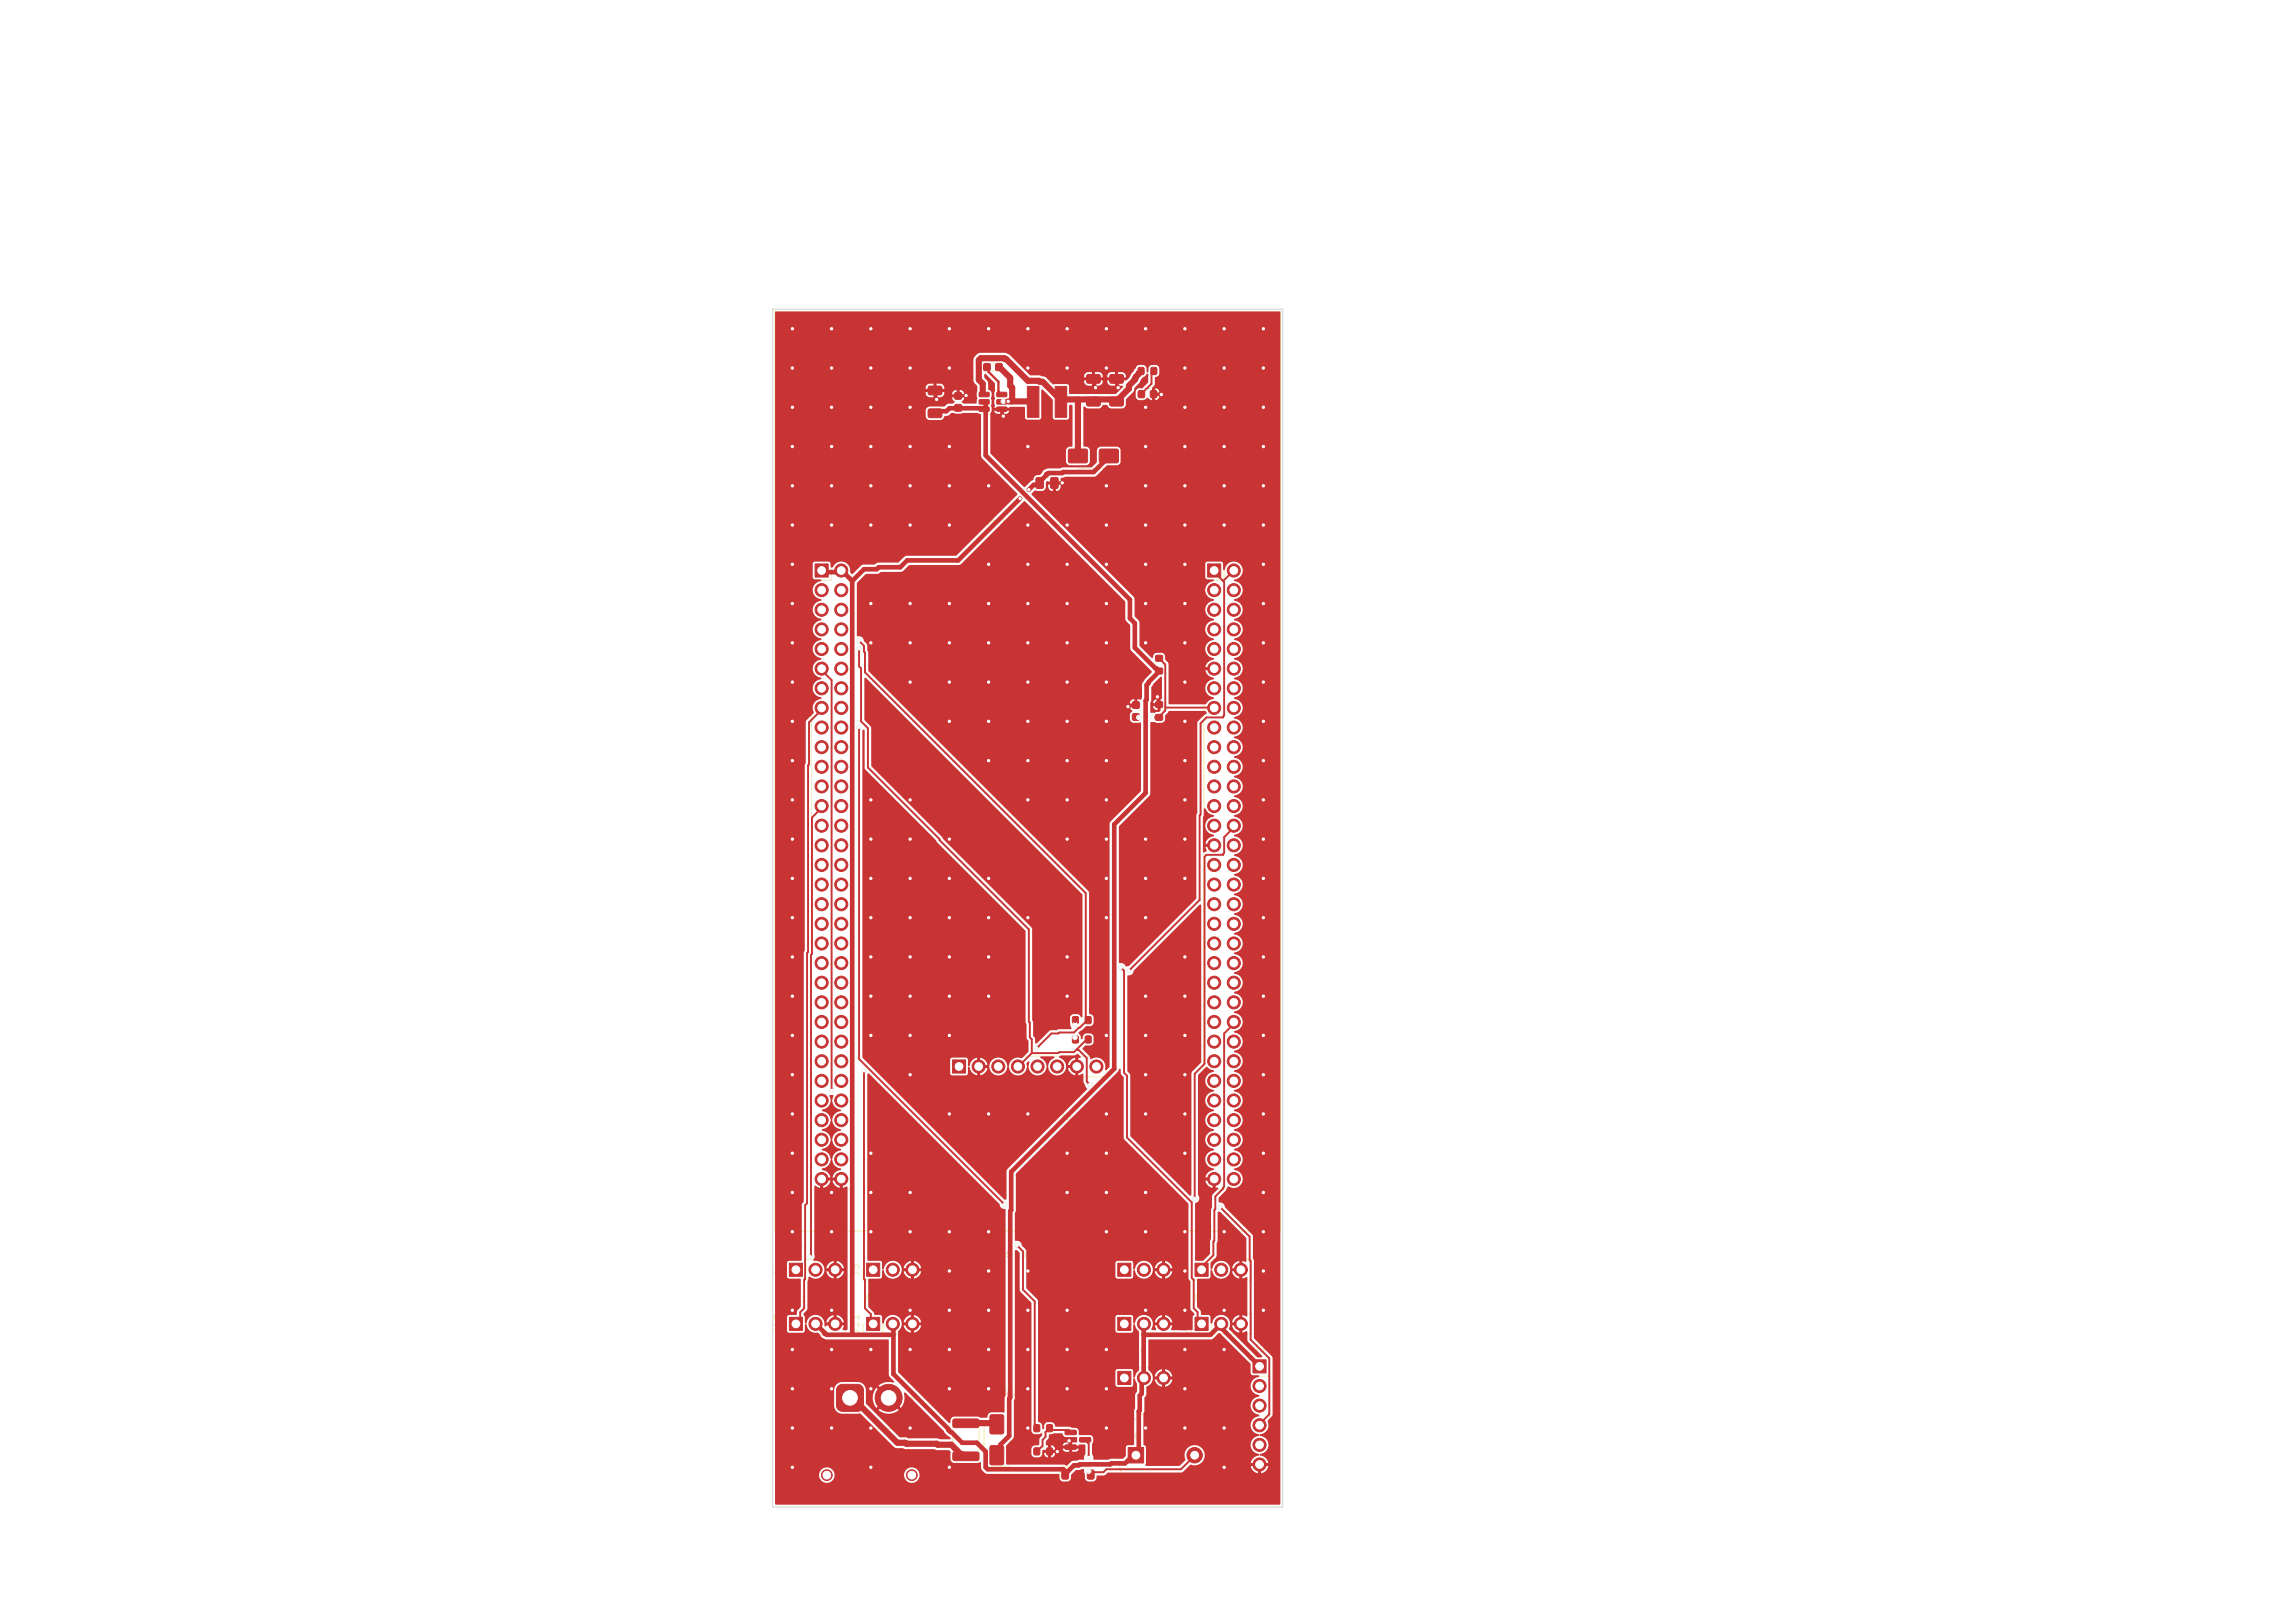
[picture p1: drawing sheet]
<svg xmlns="http://www.w3.org/2000/svg" width="297mm" height="210mm" viewBox="0 0 297 210" stroke-linecap="round" stroke-linejoin="round" font-family="sans-serif">
<defs><g id="words">
<text font-size="2.1" fill="#f2eda1" x="117" y="181.9">+</text>
<g font-size="1.7" fill="#fff">
<text x="121" y="43.9">NOSE</text>
<text x="126.9" y="43.9">^</text>
<text x="130" y="43.9">QuadShield</text>
</g>
<g font-size="1.4" fill="#f2eda1">
<text x="101.4" y="165.3" transform="rotate(-90 101.4 165.3)">J4</text>
<text x="111.4" y="165.3" transform="rotate(-90 111.4 165.3)">J5</text>
<text x="101.4" y="172.8" transform="rotate(-90 101.4 172.8)">J10</text>
<text x="111.4" y="172.8" transform="rotate(-90 111.4 172.8)">J11</text>
<text x="153.9" y="172.8" transform="rotate(-90 153.9 172.8)">J13</text>
<text x="162" y="175.2">J9</text>
<text x="146.2" y="186.5">+</text>
</g>
<g font-size="1.4" fill="#fff">
<text x="153.9" y="165.3" transform="rotate(-90 153.9 165.3)">J7</text>
<text x="143.9" y="179.8" transform="rotate(-90 143.9 179.8)">J14</text>
</g>
<g font-size="1.3" fill="#fff">
<text x="119.5" y="68.2">DISC1</text>
<text x="137.5" y="68.2">USB</text>
<text x="141.1" y="68.2">this</text>
<text x="124.9" y="145.2">GY-521:</text>
</g>
<g font-size="1.3" fill="#f2eda1">
<text x="127.7" y="68.2">on</text>
<text x="130.2" y="68.2">top</text>
<text x="133.3" y="68.2">(CN1</text>
<text x="133.3" y="145.2">arrow</text>
<text x="137.9" y="145.2">to</text>
</g>
<g font-size="1.1" fill="#f2eda1">
<text x="112.3" y="161.6">M2</text>
<text x="128.6" y="162.9">CN6</text>
<text x="131.8" y="162.9">cable</text>
<text x="101.9" y="168.6">RC1</text>
<text x="111.9" y="168.6">RC2</text>
<text x="154.4" y="168.6">RC4</text>
<text x="161" y="168.6">-</text>
<text x="147.6" y="175.6">S</text>
</g>
<text font-size="1.1" fill="#c83434" x="127.4" y="180.9">2S-4S</text>
</g></defs>
<g fill="none" stroke="#f2eda1" stroke-width=".13">
<path d="M100.3 40.3h65.4v119h-65.4zM120.1 51.3v1.4M121.9 51.3v1.4M123.5 51.9v.2M124.5 51.9v.2M127.7 50.4h1.6M127.7 53.6h1.6M128.4 47h.2M128.4 48h.2M132.9 49.5h5.1M132.9 54.6h5.1M139.5 57.4h5.5v3.3h-5.5"/>
<path d="M140.6 49.8v1.4M142.4 49.8v1.4M143.6 49.8v1.4M145.4 49.8v1.4M147.7 50.3h2.3v1.4h-2.3M148.3 47.5h.4M148.3 48.5h.4M106.3 72.5h-1.3v1.3M107.6 72.5h2.6v81.4h-5.2v-78.8h2.6zM122.9 67.9h.5M124.8 67.4l-.2-.1-.2 .1 .1 .2 .3 .1v.2h-.4M125.2 67v.1"/>
<path d="M125.2 67.3v.6M125.5 67.3h.3M125.6 67v.8l.2 .1M126.4 67.4l-.2-.1-.1 .1v.2l.3 .1v.2h-.3M129.7 67.3h.4M133 66.9a1.03 1.03 0 0 0 0 1.4M135.2 61.8h.6M135.2 63.2h.6M136.7 67v.8l.2 .1 .3-.1M140.6 67v.9M140.7 67.3l-.1 .1M143.3 67.6l.2 .1 .1 .1-.1 .1h-.2"/>
<path d="M143.3 67.3l.2 .1M144 67v.1M144 67.3v.6M144.8 67.4l-.3-.1-.1 .2v.4h.4M144.8 67v.9M145.2 67.6l.4-.1v-.1l-.3-.1-.1 .1v.5h.4M145.9 66.9a1.03 1.03 0 0 1 0 1.4M157.1 72.5h-1.3v1.3M158.4 72.5h2.6v81.4h-5.2v-78.8h2.6zM146.5 91.9v.2M147.5 91.9v.2M149.5 85.8v.4"/>
<path d="M149.5 91.8v.4M150.5 85.8v.4M150.5 91.8v.4M122.8 138v1.3h1.3M125.4 136.7h17.8v2.6h-17.8zM139.8 131.5h.4M139.8 132.5h.4M139.8 134h.4M139.8 135h.4M129.7 144.9h.5M129.8 144.1l.1-.1v.9M130.6 144.8v.1"/>
<path d="M130.6 144.4h.1M131.6 144l.6 .9M132.2 144l-.6 .9M137.5 144.3h.3M139.5 144h.5M139.7 144v.9M140.2 144.9l.3-.9 .3 .9M140.2 144.7h.5M141.1 144v.9M141.5 144v.9h.4M101.7 165.6h1.3M101.7 172.6h1.3"/>
<path d="M102.6 161.4v-.8l.2 .5 .3-.5v.8M103.4 161.4h.5M103.4 160.8l.3-.2v.8M104.3 163h5.1v2.6h-5.1zM104.3 170h5.1v2.6h-5.1zM105.6 167.6h-.3l-.1 .1v.2l.4 .2v.2l-.1 .1-.3-.1M105.9 160.6h-.3h-.1v.3l.3 .1 .1 .2-.2 .2-.3-.1M106.6 168.1h.6M106.8 161.3v.1M106.9 167.8v.6M107.8 161.1h.6M108.2 168.1h.6"/>
<path d="M111.7 165.6h1.3M111.7 172.6h1.3M114.3 163h5.1v2.6h-5.1zM114.3 170h5.1v2.6h-5.1zM115.6 167.6h-.3l-.1 .1v.2l.4 .2v.2l-.1 .1-.3-.1M115.9 160.6h-.3h-.1v.3l.3 .1 .1 .2-.2 .2-.3-.1M116.6 168.1h.6M116.8 161.3v.1M116.9 167.8v.6M117.8 161.1h.6M118.2 168.1h.6M123.8 179.9h.3l.1 .1-.1 .2 .1 .1 .1 .2-.2 .2h-.3z"/>
<path d="M125.2 179.9h.5M125.3 161.9v.8M125.4 162.4l.2 .3M125.4 179.9v.8M125.6 162.1l-.3 .3M125.9 162.4l.4-.1v-.1l-.3-.1-.1 .1 .1 .4h.3M126.6 162.4l.4-.1-.1-.1-.2-.1-.1 .1v.4h.3M127.3 162.2l.3-.1 .1 .2-.1 .3h-.3M127.3 162.1v.8M130.8 179.9h.4M135.5 162.2h.3l.1 .5M135.9 162.3l-.4 .2 .1 .2 .3-.1"/>
<path d="M136.2 162.1v.6M136.5 162.1l-.3 .2M136.7 162.4l.4-.1-.1-.1-.2-.1-.1 .1v.4h.3M137.4 162.2h.3l.1 .5M137.8 162.3l-.4 .2 .1 .2 .3-.1M138.6 162.1h.3M138.9 161.9l-.1 .1v.7M139.2 162.1v.6M139.4 162.1l-.2 .2M139.7 162.4l.3-.1v-.1l-.2-.1-.1 .1v.4h.3M140.4 162.4l.3-.1v-.1l-.2-.1-.1 .1v.4h.3M144.2 164.3v1.3h1.3"/>
<path d="M144.2 171.3v1.3h1.3M144.2 179.6h1.3M144.7 168l.4-.1v-.3h-.4v.8M144.7 175l.4-.1v-.3h-.4v.8M144.9 168l.3 .4M144.9 175l.3 .4M145.1 161.4v-.8l.2 .5 .3-.5v.8M145.9 160.6h.5l-.3 .3h.3v.4l-.2 .1-.3-.1M146 167.6a.35 .35 0 0 0-.5 .4 .35 .35 0 0 0 .5 .3M146 174.6a.35 .35 0 0 0-.5 .4 .35 .35 0 0 0 .5 .3M146.2 167.6h.5l-.2 .3h.2v.4l-.1 .1-.4-.1M146.7 174.6h-.4v.3h.4v.4l-.1 .1-.3-.1"/>
<path d="M146.8 163h5.1v2.6h-5.1zM146.8 170h5.1v2.6h-5.1zM146.8 177h5.1v2.6h-5.1zM148.1 167.6h-.3h-.1v.3l.3 .1 .1 .2-.1 .2-.3-.1M148.4 160.6h-.3h-.1v.3l.3 .1 .1 .2-.2 .2-.3-.1M149.1 168.1h.6M149.1 175.1h.6M149.3 161.3v.1M149.4 167.8v.6M149.4 174.8v.6M150.3 161.1h.6M150.7 168.1h.6"/>
<path d="M150.7 175.1h.6M154.2 165.6h1.3M154.2 172.6h1.3M155.1 161.4v-.8l.2 .5 .3-.5v.8M156.1 160.5l-.2 .6h.5M156.3 160.8v.6M156.8 163h5.1v2.6h-5.1zM156.8 170h5.1v2.6h-5.1zM158.1 167.6h-.3h-.1v.3l.3 .1 .1 .2-.1 .2-.3-.1M158.4 160.6h-.3l-.2 .1 .1 .2 .3 .2v.2l-.1 .1-.3-.1M159.1 168.1h.6M159.3 161.3v.1"/>
<path d="M159.4 167.8v.6M160.2 179.3h.8M160.2 179.7l.8 .6M160.3 177.1l-.1 .1 .1 .3h.4v-.4h.3v.4M160.3 161.1h.6M161 179.1v.4M161 177.8l-.8 .3 .8 .2M161 179.7l-.8 .6M161.7 175.5v1.3M161.7 178.1h2.6v12.7h-2.6zM107.4 184.9h10.2v4.9h.5a1.11 1.11 0 0 1 1.2 1.1 1.11 1.11 0 0 1-1.2 1.1h-.5v2.1h-10.2v-2.1h-.6a1.11 1.11 0 0 1-1.1-1.1 1.11 1.11 0 0 1 1.1-1.1h.6zM123.3 184.9v2.8"/>
<path d="M123.8 180.2h.3M124.5 180.7l.3-.8 .2 .8M124.6 180.4h.4M125.9 180.4h.6M126.2 180.1v.6M126.7 184.9v2.8M127.4 184.3v5.5h3.2v-5.5M130.8 180.2l.3 .1 .1 .2-.1 .2-.3-.1M134.8 184.3h.4M134.8 185.3h.4M134.8 187.3h.4M134.8 188.3h.4"/>
<path d="M138.9 184.7h1.2M138.9 187.9h1.2M141.2 189.8h-4.1v2h4.1M160.2 181.2h.8v.4h-.3l-.1-.4M160.2 186.9h.8a.4 .4 0 0 1-.4 .5 .4 .4 0 0 1-.4-.5zM160.2 181.9l.8 .5M160.2 187.6l.8 .3-.8 .3M160.3 183.3l-.1 .3 .2 .2 .2-.1 .1-.3h.3v.1v.3M160.3 186.1l-.1 .3 .2 .2 .2-.1 .1-.3h.3v.1v.3M160.3 184.6a.35 .35 0 0 1 .3-.5 .35 .35 0 0 1 .4 .5M160.5 187.7v.4M160.6 189.3v.2h-.3a.36 .36 0 0 1 .3-.5 .36 .36 0 0 1 .4 .5"/>
<path d="M160.6 181.4l-.4 .2M161 184.9h-.8v.4M161 181.9l-.8 .5"/>
<circle cx="150.8" cy="188.3" r="6.1"/>
</g>
<path d="M129.6 42.5v.9M140.5 42.7v.8M140.9 42.7l-.2 .1-.2 .2M141.2 43.1l.6-.1-.1-.2-.3-.1-.2 .2 .1 .6h.4M142.2 42.7l.3 .8 .3-.8M144 43.5l.4-1.2 .4 1.2M144.1 43.2h.6" fill="none" stroke="#f2eda1" stroke-width=".18"/>
<g fill="none" stroke="#f2eda1" stroke-width=".15">
<path d="M107.3 70.9v.8a.32 .32 0 0 1-.4 .2M107.7 71.9h.6M107.7 71.2l.3-.3v1M158.1 70.9v.8a.32 .32 0 0 1-.4 .2M158.5 71l.4-.1 .1 .1 .1 .2-.7 .7h.7M121.2 138.3h.7a.32 .32 0 0 1 .3 .4M121.7 137.5l.2-.2 .2 .1 .1 .1v.2l-.2 .2h-.2l-.1-.2M121.7 137.5l-.2-.2-.3 .2v.2l.2 .2 .3-.2M121.7 137.5v.2M111.1 170.2v.5M142.6 172.1h.7a.32 .32 0 0 1 .3 .4M142.6 163.7a.4 .4 0 0 0 .5 .5h.3l.2-.1v-.3l-.1-.1-.3-.1-.1 .1-.1 .3 .2 .2"/>
<path d="M142.6 164.6h.7a.32 .32 0 0 1 .3 .4M143.6 170.2v.6l-.7-.6h-.2l-.1 .1 .1 .4M143.6 171.1v.6M143.6 171.4h-1l.3 .3M106.4 181h1.2M149.6 180.6h.3l.2 .1v.1l-.2 .2a.27 .27 0 0 1 .3 .3 .27 .27 0 0 1-.2 .3h-.4zM149.6 181h.3M150.5 180.6h.7l-.7 1h.7M151.5 181.6h.6M151.5 180.8l.3-.2v1"/>
</g>
<g fill="#f2eda1" stroke="#f2eda1" stroke-width=".13">
<path d="M138.1 184.5h.5l-.3 .3z"/>
<path d="M127 50.2h.4l-.2 .3z"/>
<circle cx="103" cy="164.3" r=".5"/>
<circle cx="105.5" cy="164.3" r=".5"/>
<circle cx="108.1" cy="164.3" r=".5"/>
<circle cx="147" cy="188.3" r=".5"/>
<circle cx="154.6" cy="188.3" r=".5"/>
<circle cx="145.5" cy="171.3" r=".5"/>
<circle cx="148" cy="171.3" r=".5"/>
<circle cx="150.6" cy="171.3" r=".5"/>
<circle cx="113" cy="171.3" r=".5"/>
<circle cx="115.5" cy="171.3" r=".5"/>
<circle cx="118.1" cy="171.3" r=".5"/>
<circle cx="124.1" cy="138" r=".5"/>
<circle cx="126.7" cy="138" r=".5"/>
<circle cx="129.2" cy="138" r=".5"/>
<circle cx="131.7" cy="138" r=".5"/>
<circle cx="134.3" cy="138" r=".5"/>
<circle cx="136.8" cy="138" r=".5"/>
<circle cx="139.4" cy="138" r=".5"/>
<circle cx="141.9" cy="138" r=".5"/>
<circle cx="106.3" cy="73.8" r=".5"/>
<circle cx="108.9" cy="73.8" r=".5"/>
<circle cx="106.3" cy="76.4" r=".5"/>
<circle cx="108.9" cy="76.4" r=".5"/>
<circle cx="106.3" cy="78.9" r=".5"/>
<circle cx="108.9" cy="78.9" r=".5"/>
<circle cx="106.3" cy="81.4" r=".5"/>
<circle cx="108.9" cy="81.4" r=".5"/>
<circle cx="106.3" cy="84" r=".5"/>
<circle cx="108.9" cy="84" r=".5"/>
<circle cx="106.3" cy="86.5" r=".5"/>
<circle cx="108.9" cy="86.5" r=".5"/>
<circle cx="106.3" cy="89.1" r=".5"/>
<circle cx="108.9" cy="89.1" r=".5"/>
<circle cx="106.3" cy="91.6" r=".5"/>
<circle cx="108.9" cy="91.6" r=".5"/>
<circle cx="106.3" cy="94.1" r=".5"/>
<circle cx="108.9" cy="94.1" r=".5"/>
<circle cx="106.3" cy="96.7" r=".5"/>
<circle cx="108.9" cy="96.7" r=".5"/>
<circle cx="106.3" cy="99.2" r=".5"/>
<circle cx="108.9" cy="99.2" r=".5"/>
<circle cx="106.3" cy="101.8" r=".5"/>
<circle cx="108.9" cy="101.8" r=".5"/>
<circle cx="106.3" cy="104.3" r=".5"/>
<circle cx="108.9" cy="104.3" r=".5"/>
<circle cx="106.3" cy="106.8" r=".5"/>
<circle cx="108.9" cy="106.8" r=".5"/>
<circle cx="106.3" cy="109.4" r=".5"/>
<circle cx="108.9" cy="109.4" r=".5"/>
<circle cx="106.3" cy="111.9" r=".5"/>
<circle cx="108.9" cy="111.9" r=".5"/>
<circle cx="106.3" cy="114.5" r=".5"/>
<circle cx="108.9" cy="114.5" r=".5"/>
<circle cx="106.3" cy="117" r=".5"/>
<circle cx="108.9" cy="117" r=".5"/>
<circle cx="106.3" cy="119.5" r=".5"/>
<circle cx="108.9" cy="119.5" r=".5"/>
<circle cx="106.3" cy="122.1" r=".5"/>
<circle cx="108.9" cy="122.1" r=".5"/>
<circle cx="106.3" cy="124.6" r=".5"/>
<circle cx="108.9" cy="124.6" r=".5"/>
<circle cx="106.3" cy="127.2" r=".5"/>
<circle cx="108.9" cy="127.2" r=".5"/>
<circle cx="106.3" cy="129.7" r=".5"/>
<circle cx="108.9" cy="129.7" r=".5"/>
<circle cx="106.3" cy="132.2" r=".5"/>
<circle cx="108.9" cy="132.2" r=".5"/>
<circle cx="106.3" cy="134.8" r=".5"/>
<circle cx="108.9" cy="134.8" r=".5"/>
<circle cx="106.3" cy="137.3" r=".5"/>
<circle cx="108.9" cy="137.3" r=".5"/>
<circle cx="106.3" cy="139.9" r=".5"/>
<circle cx="108.9" cy="139.9" r=".5"/>
<circle cx="106.3" cy="142.4" r=".5"/>
<circle cx="108.9" cy="142.4" r=".5"/>
<circle cx="106.3" cy="144.9" r=".5"/>
<circle cx="108.9" cy="144.9" r=".5"/>
<circle cx="106.3" cy="147.5" r=".5"/>
<circle cx="108.9" cy="147.5" r=".5"/>
<circle cx="106.3" cy="150" r=".5"/>
<circle cx="108.9" cy="150" r=".5"/>
<circle cx="106.3" cy="152.6" r=".5"/>
<circle cx="108.9" cy="152.6" r=".5"/>
<circle cx="145.5" cy="164.3" r=".5"/>
<circle cx="148" cy="164.3" r=".5"/>
<circle cx="150.6" cy="164.3" r=".5"/>
<circle cx="113" cy="164.3" r=".5"/>
<circle cx="115.5" cy="164.3" r=".5"/>
<circle cx="118.1" cy="164.3" r=".5"/>
<circle cx="118" cy="190.9" r=".5"/>
<circle cx="107" cy="190.9" r=".5"/>
<circle cx="110" cy="180.9" r=".95"/>
<circle cx="115" cy="180.9" r=".95"/>
<circle cx="163" cy="176.8" r=".5"/>
<circle cx="163" cy="179.3" r=".5"/>
<circle cx="163" cy="181.9" r=".5"/>
<circle cx="163" cy="184.4" r=".5"/>
<circle cx="163" cy="187" r=".5"/>
<circle cx="163" cy="189.5" r=".5"/>
<circle cx="155.5" cy="164.3" r=".5"/>
<circle cx="158" cy="164.3" r=".5"/>
<circle cx="160.6" cy="164.3" r=".5"/>
<circle cx="145.5" cy="178.3" r=".5"/>
<circle cx="148" cy="178.3" r=".5"/>
<circle cx="150.6" cy="178.3" r=".5"/>
<circle cx="155.5" cy="171.3" r=".5"/>
<circle cx="158" cy="171.3" r=".5"/>
<circle cx="160.6" cy="171.3" r=".5"/>
<circle cx="157.1" cy="73.8" r=".5"/>
<circle cx="159.7" cy="73.8" r=".5"/>
<circle cx="157.1" cy="76.4" r=".5"/>
<circle cx="159.7" cy="76.4" r=".5"/>
<circle cx="157.1" cy="78.9" r=".5"/>
<circle cx="159.7" cy="78.9" r=".5"/>
<circle cx="157.1" cy="81.4" r=".5"/>
<circle cx="159.7" cy="81.4" r=".5"/>
<circle cx="157.1" cy="84" r=".5"/>
<circle cx="159.7" cy="84" r=".5"/>
<circle cx="157.1" cy="86.5" r=".5"/>
<circle cx="159.7" cy="86.5" r=".5"/>
<circle cx="157.1" cy="89.1" r=".5"/>
<circle cx="159.7" cy="89.1" r=".5"/>
<circle cx="157.1" cy="91.6" r=".5"/>
<circle cx="159.7" cy="91.6" r=".5"/>
<circle cx="157.1" cy="94.1" r=".5"/>
<circle cx="159.7" cy="94.1" r=".5"/>
<circle cx="157.1" cy="96.7" r=".5"/>
<circle cx="159.7" cy="96.7" r=".5"/>
<circle cx="157.1" cy="99.2" r=".5"/>
<circle cx="159.7" cy="99.2" r=".5"/>
<circle cx="157.1" cy="101.8" r=".5"/>
<circle cx="159.7" cy="101.8" r=".5"/>
<circle cx="157.1" cy="104.3" r=".5"/>
<circle cx="159.7" cy="104.3" r=".5"/>
<circle cx="157.1" cy="106.8" r=".5"/>
<circle cx="159.7" cy="106.8" r=".5"/>
<circle cx="157.1" cy="109.4" r=".5"/>
<circle cx="159.7" cy="109.4" r=".5"/>
<circle cx="157.1" cy="111.9" r=".5"/>
<circle cx="159.7" cy="111.9" r=".5"/>
<circle cx="157.1" cy="114.5" r=".5"/>
<circle cx="159.7" cy="114.5" r=".5"/>
<circle cx="157.1" cy="117" r=".5"/>
<circle cx="159.7" cy="117" r=".5"/>
<circle cx="157.1" cy="119.5" r=".5"/>
<circle cx="159.7" cy="119.5" r=".5"/>
<circle cx="157.1" cy="122.1" r=".5"/>
<circle cx="159.7" cy="122.1" r=".5"/>
<circle cx="157.1" cy="124.6" r=".5"/>
<circle cx="159.7" cy="124.6" r=".5"/>
<circle cx="157.1" cy="127.2" r=".5"/>
<circle cx="159.7" cy="127.2" r=".5"/>
<circle cx="157.1" cy="129.7" r=".5"/>
<circle cx="159.7" cy="129.7" r=".5"/>
<circle cx="157.1" cy="132.2" r=".5"/>
<circle cx="159.7" cy="132.2" r=".5"/>
<circle cx="157.1" cy="134.8" r=".5"/>
<circle cx="159.7" cy="134.8" r=".5"/>
<circle cx="157.1" cy="137.3" r=".5"/>
<circle cx="159.7" cy="137.3" r=".5"/>
<circle cx="157.1" cy="139.9" r=".5"/>
<circle cx="159.7" cy="139.9" r=".5"/>
<circle cx="157.1" cy="142.4" r=".5"/>
<circle cx="159.7" cy="142.4" r=".5"/>
<circle cx="157.1" cy="144.9" r=".5"/>
<circle cx="159.7" cy="144.9" r=".5"/>
<circle cx="157.1" cy="147.5" r=".5"/>
<circle cx="159.7" cy="147.5" r=".5"/>
<circle cx="157.1" cy="150" r=".5"/>
<circle cx="159.7" cy="150" r=".5"/>
<circle cx="157.1" cy="152.6" r=".5"/>
<circle cx="159.7" cy="152.6" r=".5"/>
<circle cx="103" cy="171.3" r=".5"/>
<circle cx="105.5" cy="171.3" r=".5"/>
<circle cx="108.1" cy="171.3" r=".5"/>
</g>
<path d="M100 40h66v155h-66z" fill="none" stroke="#d0d2cd" stroke-width=".13"/>
<g fill="#d0d2cd" stroke="#d0d2cd" stroke-width=".13">
<circle cx="103" cy="164.3" r=".5"/>
<circle cx="105.5" cy="164.3" r=".5"/>
<circle cx="108.1" cy="164.3" r=".5"/>
<circle cx="147" cy="188.3" r=".5"/>
<circle cx="154.6" cy="188.3" r=".5"/>
<circle cx="145.5" cy="171.3" r=".5"/>
<circle cx="148" cy="171.3" r=".5"/>
<circle cx="150.6" cy="171.3" r=".5"/>
<circle cx="113" cy="171.3" r=".5"/>
<circle cx="115.5" cy="171.3" r=".5"/>
<circle cx="118.1" cy="171.3" r=".5"/>
<circle cx="124.1" cy="138" r=".5"/>
<circle cx="126.7" cy="138" r=".5"/>
<circle cx="129.2" cy="138" r=".5"/>
<circle cx="131.7" cy="138" r=".5"/>
<circle cx="134.3" cy="138" r=".5"/>
<circle cx="136.8" cy="138" r=".5"/>
<circle cx="139.4" cy="138" r=".5"/>
<circle cx="141.9" cy="138" r=".5"/>
<circle cx="106.3" cy="73.8" r=".5"/>
<circle cx="108.9" cy="73.8" r=".5"/>
<circle cx="106.3" cy="76.4" r=".5"/>
<circle cx="108.9" cy="76.4" r=".5"/>
<circle cx="106.3" cy="78.9" r=".5"/>
<circle cx="108.9" cy="78.9" r=".5"/>
<circle cx="106.3" cy="81.4" r=".5"/>
<circle cx="108.9" cy="81.4" r=".5"/>
<circle cx="106.3" cy="84" r=".5"/>
<circle cx="108.9" cy="84" r=".5"/>
<circle cx="106.3" cy="86.5" r=".5"/>
<circle cx="108.9" cy="86.5" r=".5"/>
<circle cx="106.3" cy="89.1" r=".5"/>
<circle cx="108.9" cy="89.1" r=".5"/>
<circle cx="106.3" cy="91.6" r=".5"/>
<circle cx="108.9" cy="91.6" r=".5"/>
<circle cx="106.3" cy="94.1" r=".5"/>
<circle cx="108.9" cy="94.1" r=".5"/>
<circle cx="106.3" cy="96.7" r=".5"/>
<circle cx="108.9" cy="96.7" r=".5"/>
<circle cx="106.3" cy="99.2" r=".5"/>
<circle cx="108.9" cy="99.2" r=".5"/>
<circle cx="106.3" cy="101.8" r=".5"/>
<circle cx="108.9" cy="101.8" r=".5"/>
<circle cx="106.3" cy="104.3" r=".5"/>
<circle cx="108.9" cy="104.3" r=".5"/>
<circle cx="106.3" cy="106.8" r=".5"/>
<circle cx="108.9" cy="106.8" r=".5"/>
<circle cx="106.3" cy="109.4" r=".5"/>
<circle cx="108.9" cy="109.4" r=".5"/>
<circle cx="106.3" cy="111.9" r=".5"/>
<circle cx="108.9" cy="111.9" r=".5"/>
<circle cx="106.3" cy="114.5" r=".5"/>
<circle cx="108.9" cy="114.5" r=".5"/>
<circle cx="106.3" cy="117" r=".5"/>
<circle cx="108.9" cy="117" r=".5"/>
<circle cx="106.3" cy="119.5" r=".5"/>
<circle cx="108.9" cy="119.5" r=".5"/>
<circle cx="106.3" cy="122.1" r=".5"/>
<circle cx="108.9" cy="122.1" r=".5"/>
<circle cx="106.3" cy="124.6" r=".5"/>
<circle cx="108.9" cy="124.6" r=".5"/>
<circle cx="106.3" cy="127.2" r=".5"/>
<circle cx="108.9" cy="127.2" r=".5"/>
<circle cx="106.3" cy="129.7" r=".5"/>
<circle cx="108.9" cy="129.7" r=".5"/>
<circle cx="106.3" cy="132.2" r=".5"/>
<circle cx="108.9" cy="132.2" r=".5"/>
<circle cx="106.3" cy="134.8" r=".5"/>
<circle cx="108.9" cy="134.8" r=".5"/>
<circle cx="106.3" cy="137.3" r=".5"/>
<circle cx="108.9" cy="137.3" r=".5"/>
<circle cx="106.3" cy="139.9" r=".5"/>
<circle cx="108.9" cy="139.9" r=".5"/>
<circle cx="106.3" cy="142.4" r=".5"/>
<circle cx="108.9" cy="142.4" r=".5"/>
<circle cx="106.3" cy="144.9" r=".5"/>
<circle cx="108.9" cy="144.9" r=".5"/>
<circle cx="106.3" cy="147.5" r=".5"/>
<circle cx="108.9" cy="147.5" r=".5"/>
<circle cx="106.3" cy="150" r=".5"/>
<circle cx="108.9" cy="150" r=".5"/>
<circle cx="106.3" cy="152.6" r=".5"/>
<circle cx="108.9" cy="152.6" r=".5"/>
<circle cx="145.5" cy="164.3" r=".5"/>
<circle cx="148" cy="164.3" r=".5"/>
<circle cx="150.6" cy="164.3" r=".5"/>
<circle cx="113" cy="164.3" r=".5"/>
<circle cx="115.5" cy="164.3" r=".5"/>
<circle cx="118.1" cy="164.3" r=".5"/>
<circle cx="118" cy="190.9" r=".5"/>
<circle cx="107" cy="190.9" r=".5"/>
<circle cx="110" cy="180.9" r=".95"/>
<circle cx="115" cy="180.9" r=".95"/>
<circle cx="163" cy="176.8" r=".5"/>
<circle cx="163" cy="179.3" r=".5"/>
<circle cx="163" cy="181.9" r=".5"/>
<circle cx="163" cy="184.4" r=".5"/>
<circle cx="163" cy="187" r=".5"/>
<circle cx="163" cy="189.5" r=".5"/>
<circle cx="155.5" cy="164.3" r=".5"/>
<circle cx="158" cy="164.3" r=".5"/>
<circle cx="160.6" cy="164.3" r=".5"/>
<circle cx="145.5" cy="178.3" r=".5"/>
<circle cx="148" cy="178.3" r=".5"/>
<circle cx="150.6" cy="178.3" r=".5"/>
<circle cx="155.5" cy="171.3" r=".5"/>
<circle cx="158" cy="171.3" r=".5"/>
<circle cx="160.6" cy="171.3" r=".5"/>
<circle cx="157.1" cy="73.8" r=".5"/>
<circle cx="159.7" cy="73.8" r=".5"/>
<circle cx="157.1" cy="76.4" r=".5"/>
<circle cx="159.7" cy="76.4" r=".5"/>
<circle cx="157.1" cy="78.9" r=".5"/>
<circle cx="159.7" cy="78.9" r=".5"/>
<circle cx="157.1" cy="81.4" r=".5"/>
<circle cx="159.7" cy="81.4" r=".5"/>
<circle cx="157.1" cy="84" r=".5"/>
<circle cx="159.7" cy="84" r=".5"/>
<circle cx="157.1" cy="86.5" r=".5"/>
<circle cx="159.7" cy="86.5" r=".5"/>
<circle cx="157.1" cy="89.1" r=".5"/>
<circle cx="159.7" cy="89.1" r=".5"/>
<circle cx="157.1" cy="91.6" r=".5"/>
<circle cx="159.7" cy="91.6" r=".5"/>
<circle cx="157.1" cy="94.1" r=".5"/>
<circle cx="159.7" cy="94.1" r=".5"/>
<circle cx="157.1" cy="96.7" r=".5"/>
<circle cx="159.7" cy="96.7" r=".5"/>
<circle cx="157.1" cy="99.2" r=".5"/>
<circle cx="159.7" cy="99.2" r=".5"/>
<circle cx="157.1" cy="101.8" r=".5"/>
<circle cx="159.7" cy="101.8" r=".5"/>
<circle cx="157.1" cy="104.3" r=".5"/>
<circle cx="159.7" cy="104.3" r=".5"/>
<circle cx="157.1" cy="106.8" r=".5"/>
<circle cx="159.7" cy="106.8" r=".5"/>
<circle cx="157.1" cy="109.4" r=".5"/>
<circle cx="159.7" cy="109.4" r=".5"/>
<circle cx="157.1" cy="111.9" r=".5"/>
<circle cx="159.7" cy="111.9" r=".5"/>
<circle cx="157.1" cy="114.5" r=".5"/>
<circle cx="159.7" cy="114.5" r=".5"/>
<circle cx="157.1" cy="117" r=".5"/>
<circle cx="159.7" cy="117" r=".5"/>
<circle cx="157.1" cy="119.5" r=".5"/>
<circle cx="159.7" cy="119.5" r=".5"/>
<circle cx="157.1" cy="122.1" r=".5"/>
<circle cx="159.7" cy="122.1" r=".5"/>
<circle cx="157.1" cy="124.6" r=".5"/>
<circle cx="159.7" cy="124.6" r=".5"/>
<circle cx="157.1" cy="127.2" r=".5"/>
<circle cx="159.7" cy="127.2" r=".5"/>
<circle cx="157.1" cy="129.7" r=".5"/>
<circle cx="159.7" cy="129.7" r=".5"/>
<circle cx="157.1" cy="132.2" r=".5"/>
<circle cx="159.7" cy="132.2" r=".5"/>
<circle cx="157.1" cy="134.8" r=".5"/>
<circle cx="159.7" cy="134.8" r=".5"/>
<circle cx="157.1" cy="137.3" r=".5"/>
<circle cx="159.7" cy="137.3" r=".5"/>
<circle cx="157.1" cy="139.9" r=".5"/>
<circle cx="159.7" cy="139.9" r=".5"/>
<circle cx="157.1" cy="142.4" r=".5"/>
<circle cx="159.7" cy="142.4" r=".5"/>
<circle cx="157.1" cy="144.9" r=".5"/>
<circle cx="159.7" cy="144.9" r=".5"/>
<circle cx="157.1" cy="147.5" r=".5"/>
<circle cx="159.7" cy="147.5" r=".5"/>
<circle cx="157.1" cy="150" r=".5"/>
<circle cx="159.7" cy="150" r=".5"/>
<circle cx="157.1" cy="152.6" r=".5"/>
<circle cx="159.7" cy="152.6" r=".5"/>
<circle cx="103" cy="171.3" r=".5"/>
<circle cx="105.5" cy="171.3" r=".5"/>
<circle cx="108.1" cy="171.3" r=".5"/>
</g>
<g fill="#c83434" stroke="#c83434" stroke-width=".13">
<path d="M134.1 61.8h.7l.2 .1 .1 1.1-.2 .2h-.6l-.2-.1-.1-1.1z"/>
<path d="M136 61.8h.7l.2 .1 .1 1.1-.2 .2h-.6l-.2-.1-.1-1.1z"/>
<path d="M142.3 58.2l.2-.1h2l.2 .1v.2v1.4l-.2 .1h-2l-.2-.1-.1-.1z"/>
<path d="M138.3 58.2l.2-.1h2l.2 .1v.2v1.4l-.2 .1h-2l-.2-.1-.1-.1z"/>
<path d="M148.9 50.6h.8v.8h-.8z"/>
<path d="M147.3 50.6h.8v.8h-.8z"/>
<path d="M147.3 47.6h.7v.8h-.7z"/>
<path d="M149 47.6h.7v.8h-.7z"/>
<path d="M102.1 163.5h1.8v1.7h-1.8z"/>
<path d="M138.8 131.6h.7v.8h-.7z"/>
<path d="M140.5 131.6h.7v.8h-.7z"/>
<path d="M120.2 53l.2-.1h1.3l.2 .3v.7l-.3 .2-1.3-.1-.2-.2z"/>
<path d="M120.2 50h.2h1.3l.2 .2v.7l-.3 .2h-1.3l-.2-.2z"/>
<path d="M146.6 92.4l.1-.1 .7 .1 .1 .2-.1 .6h-.2h-.6l-.1-.2z"/>
<path d="M146.6 90.8h.1h.7l.1 .2-.1 .6-.2 .1-.6-.1-.1-.1z"/>
<path d="M146 187.3h2v2h-2z"/>
<path d="M144.7 170.5h1.6v1.7h-1.6z"/>
<path d="M112.1 170.5h1.8v1.7h-1.8z"/>
<path d="M123.3 137.2h1.7v1.7h-1.7z"/>
<path d="M140.7 51.5l.2-.1h1.3l.2 .3v.7l-.3 .2-1.3-.1-.2-.2z"/>
<path d="M140.7 48.5h.2h1.3l.2 .2v.7l-.3 .2h-1.3l-.2-.2z"/>
<path d="M123.4 187.9h.1h3l.2 .2v.7l-.3 .2h-2.9l-.2-.2z"/>
<path d="M123.4 183.7l.1-.1h3l.2 .3v.7l-.3 .1h-2.9l-.2-.2z"/>
<path d="M105.5 73h1.7v1.7h-1.7z"/>
<path d="M144.7 163.5h1.6v1.7h-1.6z"/>
<path d="M112.1 163.5h1.8v1.7h-1.8z"/>
<path d="M143.7 51.5l.2-.1h1.3l.2 .3v.7l-.3 .2-1.3-.1-.2-.2z"/>
<path d="M143.7 48.5h.2h1.3l.2 .2v.7l-.3 .2h-1.3l-.2-.2z"/>
<path d="M138.8 134.1h.7v.8h-.7z"/>
<path d="M140.5 134.1h.7v.8h-.7z"/>
<path d="M133.8 184.4h.7v.8h-.7z"/>
<path d="M135.5 184.4h.7v.8h-.7z"/>
<path d="M108.5 179.3l.5-.2h2l.3 .1 .3 .2 .1 .5v2v.3l-.2 .3-.5 .1h-2h-.3l-.3-.3-.2-.4v-2l.1-.3z"/>
<path d="M133.8 187.4h.7v.8h-.7z"/>
<path d="M135.5 187.4h.7v.8h-.7z"/>
<path d="M162.1 176h1.7v1.7h-1.7z"/>
<path d="M154.7 163.5h1.6v1.7h-1.6z"/>
<path d="M144.7 177.5h1.6v1.7h-1.6z"/>
<path d="M127.3 47.1l.2-.1 .6 .1 .1 .2-.1 .6-.2 .1-.6-.1v-.1z"/>
<path d="M128.9 47.1l.1-.1 .7 .1v.2v.6l-.2 .1-.6-.1-.1-.1z"/>
<path d="M137.5 190.3l.1-.1 .6 .1 .1 .1-.1 .9-.1 .1-.6-.1-.1-.1z"/>
<path d="M140.8 190.3l.1-.1 .6 .1 .1 .1-.1 .9-.1 .1-.6-.1-.1-.1z"/>
<path d="M154.7 170.5h1.6v1.7h-1.6z"/>
<path d="M156.3 73h1.7v1.7h-1.7z"/>
<path d="M149.6 92.5h.8v.7h-.8z"/>
<path d="M149.6 90.8h.8v.7h-.8z"/>
<path d="M123.6 52.4l.1-.1 .7 .1 .1 .2-.1 .6h-.1h-.7l-.1-.2z"/>
<path d="M123.6 50.8h.1h.7l.1 .2-.1 .6-.1 .1-.7-.1-.1-.1z"/>
<path d="M128.2 187.1h.1h1.5l.1 .2v2l-.1 .2-.1 .1-1.5-.1-.1-.2v-2z"/>
<path d="M128.2 183.1h.1h1.5l.1 .2v2l-.1 .2-.1 .1-1.5-.1-.1-.2v-2z"/>
<path d="M132.9 50h1.5v4h-1.5z"/>
<path d="M136.6 50h1.4v4h-1.4z"/>
<path d="M137.9 185.1h1.3l.1 .1v.4l-.2 .1-1.2-.1-.1-.1z"/>
<path d="M137.9 187h1.3l.1 .1v.4l-.2 .1-1.2-.1-.1-.1z"/>
<path d="M139.7 186h1.4l.1 .2v.3l-.2 .1h-1.2l-.1-.1z"/>
<path d="M149.6 86.5h.8v.7h-.8z"/>
<path d="M149.6 84.8h.8v.7h-.8z"/>
<path d="M102.1 170.5h1.8v1.7h-1.8z"/>
<path d="M126.7 50.8h1.2l.1 .1v.4l-.1 .1-1.1-.1-.1-.1z"/>
<path d="M126.7 51.7h1.2l.1 .2v.3l-.1 .1h-1.1l-.1-.1z"/>
<path d="M126.7 52.7h1.2l.1 .1v.4l-.1 .1-1.1-.1-.1-.1z"/>
<path d="M129 52.7h1.2l.1 .1v.4l-.2 .1-1-.1-.1-.1z"/>
<path d="M129 51.7h1.2l.1 .2v.3l-.2 .1h-1l-.1-.1z"/>
<path d="M129 50.8h1.2l.1 .1v.4l-.2 .1-1-.1-.1-.1z"/>
<circle cx="105.5" cy="164.3" r=".85"/>
<circle cx="108.1" cy="164.3" r=".85"/>
<circle cx="154.6" cy="188.3" r="1"/>
<circle cx="148" cy="171.3" r=".85"/>
<circle cx="150.6" cy="171.3" r=".85"/>
<circle cx="115.5" cy="171.3" r=".85"/>
<circle cx="118.1" cy="171.3" r=".85"/>
<circle cx="126.7" cy="138" r=".85"/>
<circle cx="129.2" cy="138" r=".85"/>
<circle cx="131.7" cy="138" r=".85"/>
<circle cx="134.3" cy="138" r=".85"/>
<circle cx="136.8" cy="138" r=".85"/>
<circle cx="139.4" cy="138" r=".85"/>
<circle cx="141.9" cy="138" r=".85"/>
<circle cx="108.9" cy="73.8" r=".85"/>
<circle cx="106.3" cy="76.4" r=".85"/>
<circle cx="108.9" cy="76.4" r=".85"/>
<circle cx="106.3" cy="78.9" r=".85"/>
<circle cx="108.9" cy="78.9" r=".85"/>
<circle cx="106.3" cy="81.4" r=".85"/>
<circle cx="108.9" cy="81.4" r=".85"/>
<circle cx="106.3" cy="84" r=".85"/>
<circle cx="108.9" cy="84" r=".85"/>
<circle cx="106.3" cy="86.5" r=".85"/>
<circle cx="108.9" cy="86.5" r=".85"/>
<circle cx="106.3" cy="89.1" r=".85"/>
<circle cx="108.9" cy="89.1" r=".85"/>
<circle cx="106.3" cy="91.6" r=".85"/>
<circle cx="108.9" cy="91.6" r=".85"/>
<circle cx="106.3" cy="94.1" r=".85"/>
<circle cx="108.9" cy="94.1" r=".85"/>
<circle cx="106.3" cy="96.7" r=".85"/>
<circle cx="108.9" cy="96.7" r=".85"/>
<circle cx="106.3" cy="99.2" r=".85"/>
<circle cx="108.9" cy="99.2" r=".85"/>
<circle cx="106.3" cy="101.8" r=".85"/>
<circle cx="108.9" cy="101.8" r=".85"/>
<circle cx="106.3" cy="104.3" r=".85"/>
<circle cx="108.9" cy="104.3" r=".85"/>
<circle cx="106.3" cy="106.8" r=".85"/>
<circle cx="108.9" cy="106.8" r=".85"/>
<circle cx="106.3" cy="109.4" r=".85"/>
<circle cx="108.9" cy="109.4" r=".85"/>
<circle cx="106.3" cy="111.9" r=".85"/>
<circle cx="108.9" cy="111.9" r=".85"/>
<circle cx="106.3" cy="114.5" r=".85"/>
<circle cx="108.9" cy="114.5" r=".85"/>
<circle cx="106.3" cy="117" r=".85"/>
<circle cx="108.9" cy="117" r=".85"/>
<circle cx="106.3" cy="119.5" r=".85"/>
<circle cx="108.9" cy="119.5" r=".85"/>
<circle cx="106.3" cy="122.1" r=".85"/>
<circle cx="108.9" cy="122.1" r=".85"/>
<circle cx="106.3" cy="124.6" r=".85"/>
<circle cx="108.9" cy="124.6" r=".85"/>
<circle cx="106.3" cy="127.2" r=".85"/>
<circle cx="108.9" cy="127.2" r=".85"/>
<circle cx="106.3" cy="129.7" r=".85"/>
<circle cx="108.9" cy="129.7" r=".85"/>
<circle cx="106.3" cy="132.2" r=".85"/>
<circle cx="108.9" cy="132.2" r=".85"/>
<circle cx="106.3" cy="134.8" r=".85"/>
<circle cx="108.9" cy="134.8" r=".85"/>
<circle cx="106.3" cy="137.3" r=".85"/>
<circle cx="108.9" cy="137.3" r=".85"/>
<circle cx="106.3" cy="139.9" r=".85"/>
<circle cx="108.9" cy="139.9" r=".85"/>
<circle cx="106.3" cy="142.4" r=".85"/>
<circle cx="108.9" cy="142.4" r=".85"/>
<circle cx="106.3" cy="144.9" r=".85"/>
<circle cx="108.9" cy="144.9" r=".85"/>
<circle cx="106.3" cy="147.5" r=".85"/>
<circle cx="108.9" cy="147.5" r=".85"/>
<circle cx="106.3" cy="150" r=".85"/>
<circle cx="108.9" cy="150" r=".85"/>
<circle cx="106.3" cy="152.6" r=".85"/>
<circle cx="108.9" cy="152.6" r=".85"/>
<circle cx="148" cy="164.3" r=".85"/>
<circle cx="150.6" cy="164.3" r=".85"/>
<circle cx="115.5" cy="164.3" r=".85"/>
<circle cx="118.1" cy="164.3" r=".85"/>
<circle cx="118" cy="190.9" r=".7"/>
<circle cx="107" cy="190.9" r=".7"/>
<circle cx="115" cy="180.9" r="1.75"/>
<circle cx="163" cy="179.3" r=".85"/>
<circle cx="163" cy="181.9" r=".85"/>
<circle cx="163" cy="184.4" r=".85"/>
<circle cx="163" cy="187" r=".85"/>
<circle cx="163" cy="189.5" r=".85"/>
<circle cx="158" cy="164.3" r=".85"/>
<circle cx="160.6" cy="164.3" r=".85"/>
<circle cx="148" cy="178.3" r=".85"/>
<circle cx="150.6" cy="178.3" r=".85"/>
<circle cx="158" cy="171.3" r=".85"/>
<circle cx="160.6" cy="171.3" r=".85"/>
<circle cx="159.7" cy="73.8" r=".85"/>
<circle cx="157.1" cy="76.4" r=".85"/>
<circle cx="159.7" cy="76.4" r=".85"/>
<circle cx="157.1" cy="78.9" r=".85"/>
<circle cx="159.7" cy="78.9" r=".85"/>
<circle cx="157.1" cy="81.4" r=".85"/>
<circle cx="159.7" cy="81.4" r=".85"/>
<circle cx="157.1" cy="84" r=".85"/>
<circle cx="159.7" cy="84" r=".85"/>
<circle cx="157.1" cy="86.5" r=".85"/>
<circle cx="159.7" cy="86.5" r=".85"/>
<circle cx="157.1" cy="89.1" r=".85"/>
<circle cx="159.7" cy="89.1" r=".85"/>
<circle cx="157.1" cy="91.6" r=".85"/>
<circle cx="159.7" cy="91.6" r=".85"/>
<circle cx="157.1" cy="94.1" r=".85"/>
<circle cx="159.7" cy="94.1" r=".85"/>
<circle cx="157.1" cy="96.7" r=".85"/>
<circle cx="159.7" cy="96.7" r=".85"/>
<circle cx="157.1" cy="99.2" r=".85"/>
<circle cx="159.7" cy="99.2" r=".85"/>
<circle cx="157.1" cy="101.8" r=".85"/>
<circle cx="159.7" cy="101.8" r=".85"/>
<circle cx="157.1" cy="104.3" r=".85"/>
<circle cx="159.7" cy="104.3" r=".85"/>
<circle cx="157.1" cy="106.8" r=".85"/>
<circle cx="159.7" cy="106.8" r=".85"/>
<circle cx="157.1" cy="109.4" r=".85"/>
<circle cx="159.7" cy="109.4" r=".85"/>
<circle cx="157.1" cy="111.9" r=".85"/>
<circle cx="159.7" cy="111.9" r=".85"/>
<circle cx="157.1" cy="114.5" r=".85"/>
<circle cx="159.7" cy="114.5" r=".85"/>
<circle cx="157.1" cy="117" r=".85"/>
<circle cx="159.7" cy="117" r=".85"/>
<circle cx="157.1" cy="119.5" r=".85"/>
<circle cx="159.7" cy="119.5" r=".85"/>
<circle cx="157.1" cy="122.1" r=".85"/>
<circle cx="159.7" cy="122.1" r=".85"/>
<circle cx="157.1" cy="124.6" r=".85"/>
<circle cx="159.7" cy="124.6" r=".85"/>
<circle cx="157.1" cy="127.2" r=".85"/>
<circle cx="159.7" cy="127.2" r=".85"/>
<circle cx="157.1" cy="129.7" r=".85"/>
<circle cx="159.7" cy="129.7" r=".85"/>
<circle cx="157.1" cy="132.2" r=".85"/>
<circle cx="159.7" cy="132.2" r=".85"/>
<circle cx="157.1" cy="134.8" r=".85"/>
<circle cx="159.7" cy="134.8" r=".85"/>
<circle cx="157.1" cy="137.3" r=".85"/>
<circle cx="159.7" cy="137.3" r=".85"/>
<circle cx="157.1" cy="139.9" r=".85"/>
<circle cx="159.7" cy="139.9" r=".85"/>
<circle cx="157.1" cy="142.4" r=".85"/>
<circle cx="159.7" cy="142.4" r=".85"/>
<circle cx="157.1" cy="144.9" r=".85"/>
<circle cx="159.7" cy="144.9" r=".85"/>
<circle cx="157.1" cy="147.5" r=".85"/>
<circle cx="159.7" cy="147.5" r=".85"/>
<circle cx="157.1" cy="150" r=".85"/>
<circle cx="159.7" cy="150" r=".85"/>
<circle cx="157.1" cy="152.6" r=".85"/>
<circle cx="159.7" cy="152.6" r=".85"/>
<circle cx="105.5" cy="171.3" r=".85"/>
<circle cx="108.1" cy="171.3" r=".85"/>
</g>
<g fill="#ececec" stroke="#ececec" stroke-width=".13">
<circle cx="132" cy="64.5" r=".3"/>
<circle cx="133.1" cy="63.4" r=".3"/>
<circle cx="111.2" cy="83.9" r=".3"/>
<circle cx="141" cy="140.3" r=".3"/>
<circle cx="111.2" cy="82.9" r=".3"/>
<circle cx="157.9" cy="156.2" r=".3"/>
<circle cx="134.2" cy="135.6" r=".3"/>
<circle cx="107.6" cy="141.1" r=".3"/>
<circle cx="111.2" cy="94.1" r=".3"/>
<circle cx="130" cy="155.8" r=".3"/>
<circle cx="145.1" cy="125.2" r=".3"/>
<circle cx="111.8" cy="138.6" r=".3"/>
<circle cx="104.8" cy="162.6" r=".3"/>
<circle cx="131.6" cy="161.2" r=".3"/>
<circle cx="158.4" cy="189.9" r=".3"/>
<circle cx="127.9" cy="123.8" r=".3"/>
<circle cx="153.3" cy="47.6" r=".3"/>
<circle cx="158.4" cy="169.5" r=".3"/>
<circle cx="153.3" cy="88.3" r=".3"/>
<circle cx="158.4" cy="62.9" r=".3"/>
<circle cx="153.3" cy="174.6" r=".3"/>
<circle cx="158.4" cy="47.6" r=".3"/>
<circle cx="127.9" cy="83.2" r=".3"/>
<circle cx="122.9" cy="57.8" r=".3"/>
<circle cx="107.6" cy="179.7" r=".3"/>
<circle cx="102.5" cy="128.9" r=".3"/>
<circle cx="117.8" cy="154.3" r=".3"/>
<circle cx="122.9" cy="88.3" r=".3"/>
<circle cx="112.7" cy="57.8" r=".3"/>
<circle cx="158.4" cy="52.7" r=".3"/>
<circle cx="112.7" cy="62.9" r=".3"/>
<circle cx="127.9" cy="113.7" r=".3"/>
<circle cx="153.3" cy="67.9" r=".3"/>
<circle cx="153.3" cy="149.2" r=".3"/>
<circle cx="163.5" cy="67.9" r=".3"/>
<circle cx="138.1" cy="128.9" r=".3"/>
<circle cx="122.9" cy="169.5" r=".3"/>
<circle cx="112.7" cy="128.9" r=".3"/>
<circle cx="102.5" cy="108.6" r=".3"/>
<circle cx="127.9" cy="164.5" r=".3"/>
<circle cx="117.8" cy="184.8" r=".3"/>
<circle cx="153.3" cy="52.7" r=".3"/>
<circle cx="112.7" cy="123.8" r=".3"/>
<circle cx="107.6" cy="159.4" r=".3"/>
<circle cx="148.3" cy="52.7" r=".3"/>
<circle cx="163.5" cy="144.1" r=".3"/>
<circle cx="117.8" cy="139.1" r=".3"/>
<circle cx="112.7" cy="118.7" r=".3"/>
<circle cx="138.1" cy="88.3" r=".3"/>
<circle cx="122.9" cy="47.6" r=".3"/>
<circle cx="127.9" cy="128.9" r=".3"/>
<circle cx="143.2" cy="134" r=".3"/>
<circle cx="146" cy="91.4" r=".3"/>
<circle cx="127.9" cy="118.7" r=".3"/>
<circle cx="158.4" cy="42.5" r=".3"/>
<circle cx="138.1" cy="169.5" r=".3"/>
<circle cx="158.4" cy="184.8" r=".3"/>
<circle cx="102.5" cy="118.7" r=".3"/>
<circle cx="143.2" cy="174.6" r=".3"/>
<circle cx="133" cy="103.5" r=".3"/>
<circle cx="149.8" cy="90.2" r=".3"/>
<circle cx="112.7" cy="83.2" r=".3"/>
<circle cx="117.8" cy="123.8" r=".3"/>
<circle cx="122.9" cy="118.7" r=".3"/>
<circle cx="112.7" cy="103.5" r=".3"/>
<circle cx="112.7" cy="134" r=".3"/>
<circle cx="133" cy="169.5" r=".3"/>
<circle cx="148.3" cy="78.1" r=".3"/>
<circle cx="117.8" cy="62.9" r=".3"/>
<circle cx="133" cy="57.8" r=".3"/>
<circle cx="163.5" cy="98.4" r=".3"/>
<circle cx="133" cy="184.8" r=".3"/>
<circle cx="127.9" cy="93.3" r=".3"/>
<circle cx="117.8" cy="47.6" r=".3"/>
<circle cx="138.1" cy="108.6" r=".3"/>
<circle cx="107.6" cy="42.5" r=".3"/>
<circle cx="127.9" cy="88.3" r=".3"/>
<circle cx="107.6" cy="62.9" r=".3"/>
<circle cx="133" cy="78.1" r=".3"/>
<circle cx="143.2" cy="88.3" r=".3"/>
<circle cx="133" cy="83.2" r=".3"/>
<circle cx="133" cy="88.3" r=".3"/>
<circle cx="107.6" cy="184.8" r=".3"/>
<circle cx="148.3" cy="83.2" r=".3"/>
<circle cx="125" cy="51.2" r=".3"/>
<circle cx="102.5" cy="154.3" r=".3"/>
<circle cx="112.7" cy="113.7" r=".3"/>
<circle cx="148.3" cy="139.1" r=".3"/>
<circle cx="117.8" cy="113.7" r=".3"/>
<circle cx="143.2" cy="184.8" r=".3"/>
<circle cx="163.5" cy="139.1" r=".3"/>
<circle cx="102.5" cy="73" r=".3"/>
<circle cx="148.3" cy="144.1" r=".3"/>
<circle cx="122.9" cy="83.2" r=".3"/>
<circle cx="122.9" cy="134" r=".3"/>
<circle cx="143.2" cy="108.6" r=".3"/>
<circle cx="141.8" cy="50.2" r=".3"/>
<circle cx="112.7" cy="174.6" r=".3"/>
<circle cx="143.2" cy="78.1" r=".3"/>
<circle cx="153.3" cy="98.4" r=".3"/>
<circle cx="163.5" cy="42.5" r=".3"/>
<circle cx="138.4" cy="186.4" r=".3"/>
<circle cx="112.7" cy="149.2" r=".3"/>
<circle cx="102.5" cy="93.3" r=".3"/>
<circle cx="122.9" cy="128.9" r=".3"/>
<circle cx="143.2" cy="83.2" r=".3"/>
<circle cx="102.5" cy="139.1" r=".3"/>
<circle cx="163.5" cy="164.5" r=".3"/>
<circle cx="117.8" cy="88.3" r=".3"/>
<circle cx="112.7" cy="179.7" r=".3"/>
<circle cx="153.3" cy="139.1" r=".3"/>
<circle cx="107.6" cy="52.7" r=".3"/>
<circle cx="133" cy="98.4" r=".3"/>
<circle cx="112.7" cy="159.4" r=".3"/>
<circle cx="153.3" cy="128.9" r=".3"/>
<circle cx="102.5" cy="174.6" r=".3"/>
<circle cx="153.3" cy="103.5" r=".3"/>
<circle cx="143.2" cy="62.9" r=".3"/>
<circle cx="112.7" cy="154.3" r=".3"/>
<circle cx="107.6" cy="57.8" r=".3"/>
<circle cx="158.4" cy="57.8" r=".3"/>
<circle cx="127.9" cy="78.1" r=".3"/>
<circle cx="112.7" cy="52.7" r=".3"/>
<circle cx="148.3" cy="42.5" r=".3"/>
<circle cx="127.9" cy="174.6" r=".3"/>
<circle cx="153.3" cy="57.8" r=".3"/>
<circle cx="112.7" cy="184.8" r=".3"/>
<circle cx="148.3" cy="169.5" r=".3"/>
<circle cx="112.7" cy="47.6" r=".3"/>
<circle cx="122.9" cy="174.6" r=".3"/>
<circle cx="138.1" cy="93.3" r=".3"/>
<circle cx="143.2" cy="159.4" r=".3"/>
<circle cx="163.5" cy="113.7" r=".3"/>
<circle cx="117.8" cy="128.9" r=".3"/>
<circle cx="112.7" cy="42.5" r=".3"/>
<circle cx="102.5" cy="123.8" r=".3"/>
<circle cx="143.2" cy="154.3" r=".3"/>
<circle cx="117.8" cy="78.1" r=".3"/>
<circle cx="138.1" cy="47.6" r=".3"/>
<circle cx="122.9" cy="123.8" r=".3"/>
<circle cx="143.2" cy="93.3" r=".3"/>
<circle cx="138.1" cy="149.2" r=".3"/>
<circle cx="102.5" cy="88.3" r=".3"/>
<circle cx="127.9" cy="98.4" r=".3"/>
<circle cx="102.5" cy="159.4" r=".3"/>
<circle cx="143.2" cy="42.5" r=".3"/>
<circle cx="133" cy="73" r=".3"/>
<circle cx="133" cy="118.7" r=".3"/>
<circle cx="148.3" cy="118.7" r=".3"/>
<circle cx="102.5" cy="47.6" r=".3"/>
<circle cx="102.5" cy="98.4" r=".3"/>
<circle cx="138.1" cy="73" r=".3"/>
<circle cx="102.5" cy="169.5" r=".3"/>
<circle cx="138.1" cy="103.5" r=".3"/>
<circle cx="138.1" cy="174.6" r=".3"/>
<circle cx="163.5" cy="47.6" r=".3"/>
<circle cx="138.1" cy="154.3" r=".3"/>
<circle cx="127.9" cy="159.4" r=".3"/>
<circle cx="102.5" cy="144.1" r=".3"/>
<circle cx="153.3" cy="93.3" r=".3"/>
<circle cx="117.8" cy="57.8" r=".3"/>
<circle cx="107.6" cy="169.5" r=".3"/>
<circle cx="122.9" cy="108.6" r=".3"/>
<circle cx="112.7" cy="67.9" r=".3"/>
<circle cx="143.2" cy="149.2" r=".3"/>
<circle cx="117.8" cy="174.6" r=".3"/>
<circle cx="163.5" cy="118.7" r=".3"/>
<circle cx="153.3" cy="144.1" r=".3"/>
<circle cx="163.5" cy="93.3" r=".3"/>
<circle cx="133" cy="174.6" r=".3"/>
<circle cx="144.7" cy="50.2" r=".3"/>
<circle cx="122.9" cy="159.4" r=".3"/>
<circle cx="153.3" cy="78.1" r=".3"/>
<circle cx="148.3" cy="159.4" r=".3"/>
<circle cx="163.5" cy="52.7" r=".3"/>
<circle cx="153.3" cy="169.5" r=".3"/>
<circle cx="122.9" cy="78.1" r=".3"/>
<circle cx="163.5" cy="57.8" r=".3"/>
<circle cx="102.5" cy="42.5" r=".3"/>
<circle cx="129.8" cy="53.8" r=".3"/>
<circle cx="127.9" cy="169.5" r=".3"/>
<circle cx="143.2" cy="67.9" r=".3"/>
<circle cx="117.8" cy="169.5" r=".3"/>
<circle cx="102.5" cy="149.2" r=".3"/>
<circle cx="163.5" cy="128.9" r=".3"/>
<circle cx="150.3" cy="51" r=".3"/>
<circle cx="107.6" cy="47.6" r=".3"/>
<circle cx="102.5" cy="189.9" r=".3"/>
<circle cx="153.3" cy="108.6" r=".3"/>
<circle cx="163.5" cy="149.2" r=".3"/>
<circle cx="138.1" cy="123.8" r=".3"/>
<circle cx="117.8" cy="52.7" r=".3"/>
<circle cx="158.4" cy="67.9" r=".3"/>
<circle cx="153.3" cy="42.5" r=".3"/>
<circle cx="153.3" cy="179.7" r=".3"/>
<circle cx="122.9" cy="164.5" r=".3"/>
<circle cx="158.4" cy="159.4" r=".3"/>
<circle cx="153.3" cy="62.9" r=".3"/>
<circle cx="122.9" cy="93.3" r=".3"/>
<circle cx="158.4" cy="174.6" r=".3"/>
<circle cx="122.9" cy="189.9" r=".3"/>
<circle cx="133" cy="164.5" r=".3"/>
<circle cx="102.5" cy="67.9" r=".3"/>
<circle cx="117.8" cy="103.5" r=".3"/>
<circle cx="163.5" cy="108.6" r=".3"/>
<circle cx="102.5" cy="52.7" r=".3"/>
<circle cx="163.5" cy="134" r=".3"/>
<circle cx="143.2" cy="103.5" r=".3"/>
<circle cx="122.9" cy="144.1" r=".3"/>
<circle cx="133" cy="47.6" r=".3"/>
<circle cx="102.5" cy="113.7" r=".3"/>
<circle cx="122.9" cy="179.7" r=".3"/>
<circle cx="102.5" cy="83.2" r=".3"/>
<circle cx="137.5" cy="62.5" r=".3"/>
<circle cx="102.5" cy="184.8" r=".3"/>
<circle cx="138.1" cy="78.1" r=".3"/>
<circle cx="117.8" cy="159.4" r=".3"/>
<circle cx="117.8" cy="42.5" r=".3"/>
<circle cx="138.1" cy="179.7" r=".3"/>
<circle cx="133" cy="179.7" r=".3"/>
<circle cx="153.3" cy="184.8" r=".3"/>
<circle cx="148.3" cy="62.9" r=".3"/>
<circle cx="102.5" cy="134" r=".3"/>
<circle cx="163.5" cy="83.2" r=".3"/>
<circle cx="117.8" cy="108.6" r=".3"/>
<circle cx="143.2" cy="47.6" r=".3"/>
<circle cx="117.8" cy="67.9" r=".3"/>
<circle cx="143.2" cy="118.7" r=".3"/>
<circle cx="153.3" cy="73" r=".3"/>
<circle cx="122.9" cy="113.7" r=".3"/>
<circle cx="138.1" cy="98.4" r=".3"/>
<circle cx="107.6" cy="67.9" r=".3"/>
<circle cx="148.3" cy="108.6" r=".3"/>
<circle cx="163.5" cy="154.3" r=".3"/>
<circle cx="148.3" cy="67.9" r=".3"/>
<circle cx="153.3" cy="113.7" r=".3"/>
<circle cx="143.2" cy="144.1" r=".3"/>
<circle cx="112.7" cy="189.9" r=".3"/>
<circle cx="102.5" cy="103.5" r=".3"/>
<circle cx="163.5" cy="103.5" r=".3"/>
<circle cx="133" cy="67.9" r=".3"/>
<circle cx="163.5" cy="123.8" r=".3"/>
<circle cx="112.7" cy="108.6" r=".3"/>
<circle cx="163.5" cy="169.5" r=".3"/>
<circle cx="138.1" cy="83.2" r=".3"/>
<circle cx="117.8" cy="134" r=".3"/>
<circle cx="102.5" cy="57.8" r=".3"/>
<circle cx="122.9" cy="62.9" r=".3"/>
<circle cx="127.9" cy="73" r=".3"/>
<circle cx="163.5" cy="62.9" r=".3"/>
<circle cx="148.3" cy="184.8" r=".3"/>
<circle cx="133" cy="93.3" r=".3"/>
<circle cx="153.3" cy="134" r=".3"/>
<circle cx="163.5" cy="78.1" r=".3"/>
<circle cx="153.3" cy="83.2" r=".3"/>
<circle cx="148.3" cy="73" r=".3"/>
<circle cx="143.2" cy="98.4" r=".3"/>
<circle cx="133" cy="144.1" r=".3"/>
<circle cx="112.7" cy="78.1" r=".3"/>
<circle cx="107.6" cy="174.6" r=".3"/>
<circle cx="127.9" cy="62.9" r=".3"/>
<circle cx="143.2" cy="113.7" r=".3"/>
<circle cx="153.3" cy="159.4" r=".3"/>
<circle cx="121.2" cy="51.7" r=".3"/>
<circle cx="163.5" cy="88.3" r=".3"/>
<circle cx="148.3" cy="113.7" r=".3"/>
<circle cx="143.2" cy="73" r=".3"/>
<circle cx="102.5" cy="62.9" r=".3"/>
<circle cx="117.8" cy="118.7" r=".3"/>
<circle cx="148.3" cy="57.8" r=".3"/>
<circle cx="148.3" cy="128.9" r=".3"/>
<circle cx="117.8" cy="83.2" r=".3"/>
<circle cx="148.3" cy="134" r=".3"/>
<circle cx="102.5" cy="179.7" r=".3"/>
<circle cx="136.8" cy="187.8" r=".3"/>
<circle cx="148.3" cy="154.3" r=".3"/>
<circle cx="153.3" cy="123.8" r=".3"/>
<circle cx="107.6" cy="154.3" r=".3"/>
<circle cx="127.9" cy="179.7" r=".3"/>
<circle cx="163.5" cy="159.4" r=".3"/>
<circle cx="163.5" cy="73" r=".3"/>
<circle cx="102.5" cy="78.1" r=".3"/>
<circle cx="139.1" cy="134.2" r=".3"/>
<circle cx="146.1" cy="125.6" r=".3"/>
<circle cx="139.1" cy="132.6" r=".3"/>
<circle cx="149.1" cy="92.8" r=".3"/>
<circle cx="147.4" cy="92.8" r=".3"/>
<circle cx="154.6" cy="155.1" r=".3"/>
<circle cx="129.8" cy="51.9" r=".3"/>
<circle cx="130.5" cy="51.9" r=".3"/>
<circle cx="140.9" cy="188.6" r=".3"/>
<circle cx="140.9" cy="190.4" r=".3"/>
</g>
<path d="M127.6 52.2v6.7l18.6 18.7v2.4l.7 .6v3.2l2.6 2.7 .3 .1M127.6 52.8h-4.7l-.4 .4h-1.3M143.3 59.3l-1.8 1.8h-3.9l-.1 .1h-1.8l-.3 .1v.2l-1 1-.1 .2h-.5l-.7 .7M106.6 74h2.5l1.2 1.2M110.3 75.2v97.5M132 64.5l-8 8h-6.6l-.9 .9h-2.8l-.2 .3h-1.7l-1.5 1.5M149.8 87.1l-1.2 1.2v.1l-.2 .2v1.9l-.1 .2v11.9l-4.1 4.1v31.6l-13.3 13.3v5l-.2 .1v24.1M105.8 171.6l.9 .9v.1l.3 .1h8.6M115.6 171.6v6.2l7.1 7.1v.1l.3 .3h.1l1.4 1.4h1.9l1.2 1.1v2.1l.2 .2h9.8l.5 .4 .9-.9h.6l.2-.1h3.9l.1-.1h1.8l.8-.8h.2l.5-.5 .3-.1v-5.4l.1-.1v-1.9l.3-.3v-1.7M148 172.7h8.6l1.2-1.1 4.9 4.9M148 171.6v6.4M130.6 181v4.8l-1.1 1.1v.9l-.3 .3" fill="none" stroke="#c83434" stroke-width=".6"/>
<g fill="none" stroke="#c83434" stroke-width=".25">
<path d="M149 48.3v1.4l-1 1v.1M157.4 74l.3 .3v.2l.7 .8v17.3l-.1 .2h-2.2l-.7 .8v11.8l-.2 .1v11l-9.1 9.1M159.4 74l-1.1 1.2M106.1 91.8l-.3 .3v.2l-1.1 1.2v5.4l-.1 .2v24.1l-.2 .1v32.4l-.2 .3v9.5l-.1 .1v3.7l-.5 .5v.9l-.3 .2v.2M106.6 86.7l.3 .3v.2l.7 .8v53.1M111.2 83.9v2.3l.2 .3v6.8l.9 .9v5.1l20.8 21v11.9l.2 .1v1.9l.2 .3v1.8M111.2 94.1v42.9l18.8 18.8M111.2 82.9l.6 .7v.7l.1 .2v2.5l28.6 28.6v16.1M147.2 92.8h.2M150.3 85.5l.5 .5v5.9l-.8 .8-.2 .1h-.7M150.8 91.6h6.1M106.1 104.5l-.3 .3v.2l-.7 .8v17.6l-.1 .2v38.8l-.2 .2"/>
<path d="M159.4 107.1l-.2 .2v.3l-.8 .7v2.1l-.1 .2h-2.2l-.2 .3v26.8l-1.3 1.2v16.2M111.8 138.6v26.9l.1 .1v3.7l.8 .7v1.1M133.5 136.3l-1.5 1.5M139.1 132.2v.4M139.4 135.8l.2 .1 1 1v3l.4 .4M140.5 134.7h-.1l-1.4 1.4h-1.9l-.1 .2h-3.5M140.5 132.2l-1.5 1.4h-1.9l-.1 .1h-.9l-1.9 1.9M145.1 125.2l.4 .4v13.2l.3 .4v8l8.4 8.4v9.7l.3 .3v3.7l.5 .5v.9l.2 .2v.2M159.4 132.5v.2l-1 1v19.8l-.1 .3-1 1v1.7l-.2 .1v3.9l-.1 .2v1.7l-1 1v.3l-.2 .3v.1M157.9 156.2l3.8 3.8v3.1l.1 .1v10.2l2.5 2.4v7.2l-1.1 1.1M131.6 161.2l.8 .7v5l1.5 1.5v16.1M138.4 185h-2.8l-.3 .3v.6l-.4 .4v.8l-.5 .5"/>
<path d="M140.6 186.6l.3 .2v1.8M140.9 190.4v.1M154.4 188.6l-1.6 1.5h-9.6l-.4 .4h-1.4"/>
</g>
<path d="M121 50.5l.2 1.2M125 51.2h-1M129.6 53l.2 .8M141.5 49l.3 1.2M144.5 49l.2 1.2M149.3 51h1M137.5 62.5h-1.1M147 91.2l-1 .2M149.8 90.2l.2 1M135.8 187.8h1M138.4 186.4l.2 .9" fill="none" stroke="#c83434" stroke-width=".4"/>
<path d="M129.6 47.7l1.1 1.2v1l.3 .3v1.7M130.5 51.9h2.9M139.5 51.7v7.1M147.4 48.3v.1l-.4 .4-.1 .3-.8 .8v.4l-1.4 1.4h-7.2l-.5-.5h-.3l-1.8-1.8h-.4l-.1-.1h-1.4l-2.8-2.8-.2-.1h-3.1l-.2 .2v2.5l.5 .6v1.1M110.3 181h.1l5.7 5.7h1l.2 .1h3.9l.1 .1h1.8l1.3 1.3h.4M125.3 184.1h3.4" fill="none" stroke="#c83434" stroke-width=".8"/>
<path d="M127.9 47.7v.4l1.3 1.3v1.3l.1 .1" fill="none" stroke="#c83434" stroke-width=".3"/>
<g fill="#c83434">
<path d="M131.4 161.8h.2l.4 .3v4.9l1.5 1.6v16.5l.1 .3 .3 .2h.6l.2-.2 .2 .2v.2l-.4 .3v.8l-.2 .1-.6 .1-.2 .3v.9l.4 .3a.87 .87 0 0 0 .8-.2l.2-.3h.2l.3 .4 .6 .1a.5 .5 0 0 0 .5-.6h-.5v.6h-.4v-.6h-.5v.1h-.2v-.3l.1-.2h1.5v-.1h1l.2 .2 .2 .1 1.3 .1 .3-.2 .1-.2h-.8v.4h-.4v-.4h-1.9l-.1-.3-.2-.2 2.2 .1v-.4h-.5l-.2 .1-.2 .2h-1.5v.6h-.4v-.6l-.2-.1v-.4a.79 .79 0 0 0 .4-.9l.6-.1h1l.3 .3 .2 .1 1.5 .1v.6l-.6 .1v.4h.8l.1-.2 .7 .1 .1 1.1-.2 .3v.4l-1.5 .2-.7 .7-.4-.2h-7.4l-.1-.1v-2.3l.9-.9 .1-.3v-4.6l.1-.4z"/>
<path d="M144.8 138.3h.2l.1 .7 .3 .4 .1 8 8.3 8.4v9.6l.3 .4v3.5l.5 .7-.3 .4v1.7h-2.7l-.1-.1 .2-.5h-.7v-.4h.7l-.1-.4-.3-.3-.5-.2v.6h-.4v-.6a1.14 1.14 0 0 0-1 .9h.7v.4h-.7l.2 .5-.5 .1a.25 .25 0 0 1 0-.4 1.16 1.16 0 0 0-.8-1.5 1.16 1.16 0 0 0-1.4 1l-.2 .1v-.1l-.1-.8-.2-.2-1.8-.1-.2 .3-.1 1.8 .2 .2h2l.1-.2 .1-.7 .1-.2 .3 .6 .3 .4v5a1.28 1.28 0 0 0-.5 .9l-.2 .1v-.1l-.1-.8-.2-.2-1.8-.1-.2 .2-.1 1.9 .2 .2h1.9l.2-.2 .1-.7a.13 .13 0 0 1 .1-.2 .13 .13 0 0 1 .1 .2l.3 .6v.9l-.3 .5v1.7l-.1 .3v4.4l-.1 .1h-.8l-.2 .1v1.2l-.3 .4-1.7 .1-.3 .1h-1.9v-.5l-.2-.3v-1.2l.2-.4v-.4l-.2-.3-.2-.1h-1.4l-.1-.1v-.6l-.4-.2-.5-.1-.3-.1h-1.8l-.1-.1a.49 .49 0 0 0-.4-.5 .87 .87 0 0 0-.8 .2l-.2 .2v.4a.12 .12 0 0 1-.1 .1 .12 .12 0 0 1-.1-.1l-.1-.5-.5-.4v-15.6l-.1-.2-1.4-1.4v-3.3h11.5l.1 1.8 .2 .3 1.9-.1 .1-.2 .1-.8 .1-.1 .1 .1a1.15 1.15 0 0 0 1.3 1 1.15 1.15 0 0 0 1-1.3h.9v.4h-.7a1.14 1.14 0 0 0 1 .9v-.6h.4v.6l.6-.3 .3-.6h-.7v-.4h.7a1.14 1.14 0 0 0-.9-.9v.6h-.4v-.6l-.7 .3-.3 .6h-.2a1.16 1.16 0 0 0-1.2-1 1.16 1.16 0 0 0-1.1 1.1l-.2 .1v-.1l-.1-.8-.2-.3-1.8 .1-.3 .2h-11.5v-1.5l-.5-.7a.68 .68 0 0 0-.9-.6l-.1-.2v-3.4l.2-.3v-4.8l13.2-13.2z"/>
<path d="M112.3 138.9h.2l16.8 16.9a.75 .75 0 0 0 .8 .7v24.1l-.1 .3v1.8l-.1 .1-1.6-.1a.71 .71 0 0 0-.6 .7h-.8l-.4-.1h-3a.64 .64 0 0 0-.5 .8h-.2l-6.5-6.5-.1-5.3a1.38 1.38 0 0 0 .5-1.2h.9v.4h-.7a1.14 1.14 0 0 0 1 .9v-.6h.4v.6a1.14 1.14 0 0 0 .9-.9h-.7v-.4h.7a1.14 1.14 0 0 0-.9-.9v.6h-.4v-.6a1.14 1.14 0 0 0-1 .9h-.2a1.16 1.16 0 0 0-1.2-1 1.16 1.16 0 0 0-1.1 1.1l-.2 .1v-.1l-.1-.9-.2-.1-.7-.1-.2-.3-.6-.7v-3.6l1.6-.1 .1-.2 .1-.7a.13 .13 0 0 1 .1-.2 .13 .13 0 0 1 .1 .2 1.15 1.15 0 0 0 1.3 .9 1.15 1.15 0 0 0 1-1.3h.9v.4h-.7a1.14 1.14 0 0 0 1 .9v-.6h.4v.6a1.14 1.14 0 0 0 .9-.9h-.7v-.4h.7a1.14 1.14 0 0 0-.9-.9v.6h-.4v-.6a1.14 1.14 0 0 0-1 .9h-.2a1.16 1.16 0 0 0-1.2-1 1.16 1.16 0 0 0-1.1 1.1l-.2 .1v-.1l-.1-.8-.1-.2-1.6-.1-.2-.1z"/>
<path d="M157.6 156.8h.3l3.4 3.4v3l-.1 .1-.4-.1v.6h-.4v-.6a1.14 1.14 0 0 0-1 .9h.7v.4h-.7a1.14 1.14 0 0 0 1 .9v-.6h.4v.6l.5-.2 .1 .2v4.8l-.1 .2-.5-.2v.6h-.4v-.6a1.14 1.14 0 0 0-1 .9h.7v.4h-.7a1.14 1.14 0 0 0 1 .9v-.6h.4v.6l.6-.2 .1 1.4 1.8 1.8v.2h-.6l-3.7-3.7a1.17 1.17 0 0 0-.6-1.7 1.17 1.17 0 0 0-1.5 1l-.2 .1v-.1l-.1-.9-.2-.1-.9-.1-.1-.5-.5-.5v-3.6l1.6-.1 .1-.2 .1-.7a.13 .13 0 0 1 .1-.2 .13 .13 0 0 1 .1 .2 1.15 1.15 0 0 0 1.8 .8 1.15 1.15 0 0 0 0-2 1.15 1.15 0 0 0-1.8 .9l-.2 .1v-.1v-.8l.7-.7v-.2v-1.6l.2-.3z"/>
<path d="M107.4 141.7h.4l.1 .1a1.18 1.18 0 0 0 .9 1.7v.1v.2a1.16 1.16 0 0 0-1.1 1 1.16 1.16 0 0 0 .9 1.3h.2v.1a1.35 1.35 0 0 0-1.1 1.3 1.26 1.26 0 0 0 1.1 1.2v.1a1.35 1.35 0 0 0-1.1 1.2 1.26 1.26 0 0 0 1.1 1.2v.1a1.36 1.36 0 0 0-1.1 1.1h.7v.4h-.7l.2 .4 .3 .3 .5 .2v-.7h.4v.7l.5-.2 .1 .1v18.5h-.5l-.2-.1 .2-.5h-.7v-.4h.7l-.3-.6-.6-.3v.6h-.4v-.6a1.14 1.14 0 0 0-1 .9h.7v.4h-.7a.13 .13 0 0 1-.1 .1 .13 .13 0 0 1-.1-.1 1.16 1.16 0 0 0-1-1.3 1.16 1.16 0 0 0-1.3 1l-.2 .1v-.1l-.1-.8-.1-.4 .5-.7v-3.5l.2-.6a1.23 1.23 0 0 0 1.3 .2 1.23 1.23 0 0 0 .7-1.1v-.2h.9v.4h-.7l.1 .2 .4 .5 .5 .2v-.6h.4v.6a1.14 1.14 0 0 0 .9-.9h-.7v-.4h.7l-.3-.6-.6-.3v.6h-.4v-.6a1.14 1.14 0 0 0-1 .9h-.2a1.34 1.34 0 0 0-1.4-1l.1-.5v-9.1l.1-.1 .6 .3v-.7h.4v.7a1.14 1.14 0 0 0 1-.9h-.7v-.4l.7-.1a1.22 1.22 0 0 0-1.1-.9v-.1a1.35 1.35 0 0 0 1.1-1.3v-.1a1.21 1.21 0 0 0-1.1-1.1v-.1a1.35 1.35 0 0 0 1.1-1.2v-.1a1.21 1.21 0 0 0-1.1-1.1v-.1a1.35 1.35 0 0 0 1.1-1.3v-.1a1.21 1.21 0 0 0-1.1-1v-.2a1.35 1.35 0 0 0 1.1-1.2z"/>
<path d="M155.1 139.1l1-1.1 .5 .4 .5 .1v.1a1.31 1.31 0 0 0-1.1 1.5 1.21 1.21 0 0 0 1.1 .9v.2a1.31 1.31 0 0 0-1.1 1.4 1.22 1.22 0 0 0 1.1 1v.1a1.31 1.31 0 0 0-1.1 1.5 1.22 1.22 0 0 0 1.1 .9v.1a1.31 1.31 0 0 0-1.1 1.5 1.22 1.22 0 0 0 1.1 1v.1a1.31 1.31 0 0 0-1.1 1.4 1.22 1.22 0 0 0 1.1 1v.1a1.36 1.36 0 0 0-1.1 1.1h.7v.4h-.7a1.14 1.14 0 0 0 .9 .9v-.7h.4v.7l.3-.1 .1 .2-.8 .7v.3v1.4l-.2 .3v3.8l-.1 .3v1.6l-.9 .9h-.9l-.1-.1v-7.3a.67 .67 0 0 0 .3-1.1z"/>
<path d="M111.7 94.4h.1l.1 .1v4.9l.1 .2 20.7 20.9v11.8l.1 .3v1.7l.3 .4v1.3l-.9 .9a1.17 1.17 0 0 0-1.5 .5 1.17 1.17 0 0 0 .3 1.5 1.21 1.21 0 0 0 1.4 0 1.21 1.21 0 0 0 .5-1.4l.3-.2v.1v.2a1.15 1.15 0 0 0 .6 1.4 1.15 1.15 0 0 0 1.5-.4l.2-.6-.1-.1a1.41 1.41 0 0 0-.8-1.1l.1-.1h1.6l.2 .1-.1 .1a1.15 1.15 0 0 0-.5 1.8 1.15 1.15 0 0 0 1.8 0 1.15 1.15 0 0 0-.6-1.8v-.2l.2-.1h1.7l.4-.2 .4 .3v.2h-.3v.6h-.4v-.6l-.6 .3-.3 .6h.7v.4h-.7a1.14 1.14 0 0 0 .9 .9v-.6h.4v.6l.6-.2 .1 .1v1l.5 .9v.1l-10.3 10.3-.1 .3v3.5l-.2 .1h-.2l-18-18.1h11.1v1.8l.2 .3 1.9-.1 .2-.2v-.8h.2a1.24 1.24 0 0 0 .9 1v-.6h.4v.6h.2l.5-.3 .3-.6h-.7v-.2h.9a1.16 1.16 0 0 0 1.4 1.1 1.16 1.16 0 0 0 .9-1.5 1.16 1.16 0 0 0-1.6-.6l-.5 .4-.2 .6h-.9v-.2h.7a1.14 1.14 0 0 0-1-.9v.6h-.4v-.6h-.1a1.41 1.41 0 0 0-.9 1.1l-.1-.1v-.8l-.3-.3-1.8 .1-.2 .2h-11.1l-.3-.3v-42.2z"/>
<path d="M145.9 126.3l.1-.1a.67 .67 0 0 0 .7-.6l8.5-8.5h.2l.1 20.3-1.2 1.3-.1 .2v15.7l-.1 .1h-.1l-7.7-7.7v-7.9l-.4-.5z"/>
<path d="M112 74.3h1.5l.5-.3h2.6l.3-.1 .8-.8h6.5l8.3-8.2 .1-.1 13 13.1v2.2l.1 .3 .6 .5v3.1l2.8 2.9-.9 1-.4 .5v1.9l-.1 .2h-.5v.6l-.2 .1-.1 .2h-.7l.1 .3 .2 .3-.3 .4 .1 .9 .3 .2h1l.1 .1v8.7l-4 4-.1 .3v31.4l-.4 .4h-.2a1.21 1.21 0 0 0-.4-1.3 1.21 1.21 0 0 0-1.4 0l-.1-.1-.1-.4-.9-.9 .3-.4h.2a.87 .87 0 0 0 .8-.2l.1-.3v-.7l-.1-.2a.87 .87 0 0 0-.8-.2 .66 .66 0 0 0-.5 .7h-.2a.93 .93 0 0 0-.3-.7l1-.9a.86 .86 0 0 0 .8-.2l.1-.2v-.7a.68 .68 0 0 0-.6-.5v-15.7v-.2l-24.4-24.3h29.7h.6v-.5l-.4 .1-.2 .4h-29.7l-4.1-4.1v-2.5l-.2-.3v-.6l-.4-.6a.63 .63 0 0 0-.8-.6l-.1-.1v-6.7z"/>
<path d="M111.9 87.7h.2l28 28v15.9h-.2l-.2-.2a.87 .87 0 0 0-.8-.2l-.3 .2-.1 .2v1.1l.2 .3-.1 .2h-1.6l-.2 .1h-.9l-1.7 1.7h-.2l-.1-.7-.2-.3v-1.7l-.1-.3-.1-11.9-20.7-20.9-.1-5v-.2l-.8-.9z"/>
<path d="M148.9 93.5h1.6l.3-.4v-.5l.5-.6h4.7l.2 .3-1.2 1-.1 .2v11.7l-.1 .3v10.7l-8.7 8.8h-.4a.67 .67 0 0 0-.8-.4l-.1-.1v-17.5l4-4.2z"/>
<path d="M155.8 104.6h.2a1.27 1.27 0 0 0 1.1 .9v.1a1.31 1.31 0 0 0-1.1 1.5 1.22 1.22 0 0 0 1.1 .9v.2a1.36 1.36 0 0 0-1.1 1h.7v.4h-.7l.2 .4a.24 .24 0 0 1-.3 .3h-.2v-.1v-4.4l.1-.3z"/>
<path d="M149.2 88.5l1-.9h.1l.1 2.8-.2 .1v1.4l-.2 .2h-.4l-.2 .2-.5-.1v-.8h.3l.2 .3 .4 .2v-.5h-.9v-.4h.9v-.5l-.4 .1-.2 .3h-.3l.1-.3v-1.7z"/>
<path d="M100.3 40.4l65.3-.1 .1 .1v154.2l-65.3 .1-.1-.1v-3.7h5.7a1.01 1.01 0 0 0 1 1 1.01 1.01 0 0 0 1-1h9v.2a1.01 1.01 0 0 0 1.6 .6 1.01 1.01 0 0 0-.2-1.7 1.01 1.01 0 0 0-1.4 .9h-9v-.2a1.01 1.01 0 0 0-1.1-.8 1.01 1.01 0 0 0-.9 1h-5.7v-27.5h1.5l.1 1.9 .2 .2h1.4l.1 .1v3.5l-.4 .5-.1 .5-1 .1-.2 .1v2l.2 .2 1.8-.1 .2-.2 .1-.7a.13 .13 0 0 1 .1-.2 .13 .13 0 0 1 .1 .2 1.24 1.24 0 0 0 1.5 1l.5 .6 .5 .2h8.1v4.6l.1 .3 .6 .5v.2a2.3 2.3 0 0 0-2 .4l.8 .8-.3 .3-.8-.8a2.05 2.05 0 0 0 0 2.6l.8-.8 .3 .3-.8 .8 .1 .1a2.04 2.04 0 0 0 2.5-.1l-.8-.8 .3-.3 .8 .8a2.18 2.18 0 0 0 .4-1.9l.2-.1 4.9 4.9 .5 .7 .4 .2v.2h-1.4l-.3-.1h-3.7l-.4-.1h-.8l-4.3-4.3-.1-1.9a1.06 1.06 0 0 0-1-1h-2.2l-.5 .3-.3 .6-.1 2.2a1.06 1.06 0 0 0 1.1 1h2.4l4.3 4.3 .2 .2h.9l.4 .1h3.7l.4 .1h1.5l.2 .3v1l.3 .3 3.2 .1 .3-.1 .2 .1v.5a1.15 1.15 0 0 0 .7 .9h9.3l.1 .1 .1 .6 .4 .3a.92 .92 0 0 0 .9-.1l.1-.3v-.5l.6-.6h.5a.41 .41 0 0 1 .6 0l.1 1.1 .1 .3 .4 .1a.92 .92 0 0 0 .9-.1l.2-.7h1l.4-.4h9.5h.2l1-1a1.31 1.31 0 0 0 1.8-1 1.31 1.31 0 0 0-1.5-1.5 1.31 1.31 0 0 0-1 1.9l-.8 .8h-4.3l-.1-.1 .1-.3v-2l-.3-.4v-4l.1-.3v-1.7l.3-.5v-1a1.21 1.21 0 0 0 .8-1.3h.9v.4h-.7a1.14 1.14 0 0 0 1 .9v-.6h.4v.6l.6-.3 .3-.6h-.7v-.4h.7a1.14 1.14 0 0 0-.9-.9v.6h-.4v-.6h-.1l-.6 .3-.3 .6h-.2l-.2-.4-.4-.4v-3.9l.1-.1h8l.3-.1 .7-.7h.1l4 3.9 .1 1.4 .2 .1 .8 .1v.2a1.19 1.19 0 0 0-1.1 1.1 1.19 1.19 0 0 0 1.1 1.2l.1 .1a1.31 1.31 0 0 0-1.1 1.5 1.21 1.21 0 0 0 1 1l.1 .1a1.31 1.31 0 0 0-1.1 1.4 1.22 1.22 0 0 0 1 1l.1 .1a1.33 1.33 0 0 0-1.2 1.3 1.21 1.21 0 0 0 1.1 1.1l.1 .2a1.36 1.36 0 0 0-1.1 1h.6v.4h-.6l.2 .6 .7 .3v-.6h.4v.6a1.14 1.14 0 0 0 .9-.9h-.6v-.4h.6a1.22 1.22 0 0 0-1-1l-.1-.1a1.33 1.33 0 0 0 1.2-1.2 1.22 1.22 0 0 0-1.1-1.2l-.1-.1a1.33 1.33 0 0 0 1.2-1.3l-.2-.5 .7-.8v-7.4l-.1-.2-2.3-2.4v-10l-.2-.3v-2.8v-.2l-3.6-3.6a.77 .77 0 0 0-.8-.6v-.6l.9-.9 .3-.6h.1a1.16 1.16 0 0 0 1.8-.6 1.16 1.16 0 0 0-1.1-1.5v-.1a1.31 1.31 0 0 0 1.1-1.5 1.22 1.22 0 0 0-1.1-1v-.1a1.31 1.31 0 0 0 1.1-1.4 1.22 1.22 0 0 0-1.1-1v-.1a1.31 1.31 0 0 0 1.1-1.5 1.22 1.22 0 0 0-1.1-.9v-.2a1.31 1.31 0 0 0 1.1-1.4 1.22 1.22 0 0 0-1.1-1v-.1a1.31 1.31 0 0 0 1.1-1.5 1.22 1.22 0 0 0-1.1-.9v-.1a1.33 1.33 0 0 0 1.1-1.3 1.21 1.21 0 0 0-1.1-1.2v-.1a1.33 1.33 0 0 0 1.1-1.2 1.21 1.21 0 0 0-1.1-1.2v-.1a1.33 1.33 0 0 0 1.1-1.3 1.22 1.22 0 0 0-1.1-1.1v-.2a1.31 1.31 0 0 0 1.1-1.4 1.22 1.22 0 0 0-1.1-1v-.1a1.31 1.31 0 0 0 1.1-1.5 1.22 1.22 0 0 0-1.1-.9v-.1a1.33 1.33 0 0 0 1.1-1.3 1.22 1.22 0 0 0-1.1-1.2v-.1a1.31 1.31 0 0 0 1.1-1.4 1.22 1.22 0 0 0-1.1-1v-.1a1.33 1.33 0 0 0 1.1-1.3 1.22 1.22 0 0 0-1.1-1.1v-.2a1.31 1.31 0 0 0 1.1-1.4 1.22 1.22 0 0 0-1.1-1v-.1a1.31 1.31 0 0 0 1.1-1.5 1.22 1.22 0 0 0-1.1-.9v-.1a1.31 1.31 0 0 0 1.1-1.5 1.22 1.22 0 0 0-1.1-1v-.1a1.33 1.33 0 0 0 1.1-1.2 1.22 1.22 0 0 0-1.1-1.2v-.1a1.31 1.31 0 0 0 1.1-1.5 1.22 1.22 0 0 0-1.1-.9v-.2a1.31 1.31 0 0 0 1.1-1.4 1.22 1.22 0 0 0-1.1-1v-.1a1.31 1.31 0 0 0 1.1-1.5 1.22 1.22 0 0 0-1.1-.9v-.1a1.31 1.31 0 0 0 1.1-1.5 1.22 1.22 0 0 0-1.1-1v-.1a1.33 1.33 0 0 0 1.1-1.2 1.22 1.22 0 0 0-1.1-1.2v-.1a1.33 1.33 0 0 0 1.1-1.3 1.22 1.22 0 0 0-1.1-1.1v-.2a1.33 1.33 0 0 0 1.1-1.2 1.22 1.22 0 0 0-1.1-1.2v-.1a1.31 1.31 0 0 0 1.1-1.5 1.22 1.22 0 0 0-1.1-.9v-.1a1.33 1.33 0 0 0 1.1-1.3 1.22 1.22 0 0 0-1.1-1.2v-.1a1.33 1.33 0 0 0 1.1-1.2 1.22 1.22 0 0 0-1.1-1.2v-.1a1.31 1.31 0 0 0 1.1-1.5 1.22 1.22 0 0 0-1.1-.9v-.2a1.31 1.31 0 0 0 1.1-1.4 1.22 1.22 0 0 0-1.1-1v-.1a1.31 1.31 0 0 0 1.1-1.5 1.22 1.22 0 0 0-1.1-.9v-.1a1.33 1.33 0 0 0 1.1-1.3 1.16 1.16 0 0 0-1.1-1.1 1.16 1.16 0 0 0-1.2 1l-.1 .1-.1-.1v-.8l-.3-.2h-1.9l-.1 .2v1.8l.2 .3h.8l.1 .2a1.19 1.19 0 0 0-1.1 1.2 1.19 1.19 0 0 0 1.1 1.1v.2a1.31 1.31 0 0 0-1.1 1.4 1.22 1.22 0 0 0 1.1 1v.1a1.31 1.31 0 0 0-1.1 1.5 1.22 1.22 0 0 0 1.1 .9v.1a1.33 1.33 0 0 0-1.1 1.3 1.2 1.2 0 0 0 1.1 1.2v.1a1.36 1.36 0 0 0-1.1 1h.7v.4h-.7a1.22 1.22 0 0 0 1.1 1v.1l-.1 .1a1.17 1.17 0 0 0-1 1.2 1.17 1.17 0 0 0 1.1 1.1v.2a1.81 1.81 0 0 0-1.1 .7h-4.7l-.1-5.2-.4-.6v-.4l-.2-.3-.2-.1h-.7a.79 .79 0 0 0-.5 .6h-.2l-1.5-1.6v-2.9l-.2-.3-.5-.6v-2.2l-.1-.3-13.2-13.2 .4-.6 .4 .1h.8l.2-.3 .1-.2h.2l.2 .4 .3 .1h.7l.4-.3v-.5h-.6v.8h-.4v-.8h-.6v.3h-.2v-.6l.1-.1h1.7l.1-.5 .6-.1h3.7l.3-.1 1.4-1.4h1.2l.4-.2 .2-.3v-1.4l-.2-.3-.4-.2h-2a.54 .54 0 0 0-.6 .5v1.5l-.6 .7h-3.8l-.3 .1h-1.6l-.6 .4a.6 .6 0 0 1-.8 .5 1 1 0 0 0-.5 .6l-.3 .2-.7 .7h-.2l-4.3-4.3v-5.2l.1-.3h.4l.2 .3a3.1 3.1 0 0 0 1.6-.1l.1-.2h-.8v.4h-.4v-.4h-1.1l-.1-.7 .1-.3-.1-.7 .1-.7-.1-.2-.3-.3v-.9l-.5-.6v-.4h.2l1.2 1.2-.1 1.7 .1 .2-.1 .7a.38 .38 0 0 1 0 .5l3.8-.1 .1 .2v1.2l.2 .3h1.7l.3-.3v-3.5v-.1h.2l1.2 1.3v2.3l.2 .3h1.8l.2-.3v-1.6h.3l.1 .1v5.2l-.1 .1a.62 .62 0 0 0-.8 .5l.1 1.5 .1 .2 .4 .2 2.3-.1 .2-.3 .1-1.5a.64 .64 0 0 0-.8-.5l-.1-5.1 .1-.1 .5 .3h1.4l.3-.2 .2-.3h.5l.5 .4h1.7l.3-.4v-.7l.9-1 .2-.5 .6-.6 .3-.5 .5-.5 .2-.2h.1l.1 1.1-.7 .7h-.4a.51 .51 0 0 0-.5 .5v.7a.52 .52 0 0 0 .5 .4 .91 .91 0 0 0 .8-.2l.2-.2 .4 .4h.6l.5-.3v-.3h-.5v.6h-.4v-1h.9l-.1-.4-.4-.2v.6h-.4v-.6l.3-.4v-.9l.2-.1a.47 .47 0 0 0 .4-.5v-.7l-.1-.2a.87 .87 0 0 0-.8-.2l-.4 .3-.1 .6-.1 .1-.1-.1-.1-.6-.4-.3a.87 .87 0 0 0-.8 .2l-.9 1.5-.4 .3h-1.1v.7h.5l.1 .1-.9 1h-5.9l-.1-.1v-.9l-.2-.3-1.9 .1-.4-.4h4.4l.2 .3 .2 .2h1a.9 .9 0 0 0 .8-.2l.2-.3h.6l.1 .2 .2 .2 .7 .1v-.7h-1v.2h-.6v-.2h-1v.7h-.4v-.7h-1v.2h-4.4l-.6-.6-.5-.1h5.5v.1h2.4v-.1h.6v.1h2.4l-.2-.5a.9 .9 0 0 0-.8-.1v.6h-.4v-.6h-.7l-.2 .2-.1 .3h-.6l-.2-.4a.9 .9 0 0 0-.8-.1v.6h-.4v-.6h-.7l-.2 .2-.1 .3h-5.5l-.3-.1h-1.1l-2.7-2.7-.5-.2-3.3-.1-.4 .2a1.03 1.03 0 0 0-.5 .7v2.7v.3l.5 .5-.1 1.3 .1 .2-.1 .6-.1 .1h-1.6a.23 .23 0 0 1-.2-.3l.2-.2 .1-.3h-1.6l.1 .3 .2 .3-.1 .2a1.28 1.28 0 0 0-1.2 .4h-1.9a.54 .54 0 0 0-.5 .5v.8l.2 .3 .2 .1h1.6l.2-.1 .3-.4a.96 .96 0 0 0 .9-.4l.5 .1 .9-.1h1.9l.4 .2 .1 5.6 4.6 4.7 .1 .1-8 7.9h-6.4l-.3 .1-.8 .8h-2.6l-.4 .3h-1.6l-1.3 1.2a.48 .48 0 0 1-.3-.7 1.17 1.17 0 0 0-1-.9 1.17 1.17 0 0 0-1.2 .7h-.3v-.5l-.3-.2h-1.8l-.2 .1v1.9l.2 .3h.8l.1 .2a1.19 1.19 0 0 0-1.1 1.2 1.19 1.19 0 0 0 1.1 1.1v.2a1.31 1.31 0 0 0-1.1 1.4 1.22 1.22 0 0 0 1.1 1v.1a1.31 1.31 0 0 0-1.1 1.5 1.22 1.22 0 0 0 1.1 .9v.1a1.33 1.33 0 0 0-1.1 1.3 1.2 1.2 0 0 0 1.1 1.2v.1a1.33 1.33 0 0 0-1.1 1.2 1.2 1.2 0 0 0 1.1 1.2v.1a1.31 1.31 0 0 0-1.1 1.5 1.22 1.22 0 0 0 1.1 .9v.2a1.33 1.33 0 0 0-1.1 1.2l.1 .7-.9 .9-.1 .2v5.3l-.2 .3v24l-.1 .3v32.2l-.2 .4v7.1l-.2 .1-1.5 .1-.3 .2h-1.5v-112.5h19.5l.2 .3a.9 .9 0 0 0 .8 .2h1l.2-.2 .2-.2h2.6v-.1l-.2-.3-.3-.1h-.1v.5h-.4v-.5l-.4 .1-.2 .4h-1v-.3h-1v.7h-.4v-.7h-1v.2h-19.5v-.7h19.5v.1h2.4l-.1-.4-.2-.2h-.2h-.5v.6h-.4v-.6a.9 .9 0 0 0-.8 .1l-.2 .4h-19.5z"/>
</g>
<g fill="#fff" stroke="#fff" stroke-width=".13">
<circle cx="132" cy="64.5" r=".15"/>
<circle cx="133.1" cy="63.4" r=".15"/>
<circle cx="111.2" cy="83.9" r=".15"/>
<circle cx="141" cy="140.3" r=".15"/>
<circle cx="111.2" cy="82.9" r=".15"/>
<circle cx="157.9" cy="156.2" r=".15"/>
<circle cx="134.2" cy="135.6" r=".15"/>
<circle cx="107.6" cy="141.1" r=".15"/>
<circle cx="111.2" cy="94.1" r=".15"/>
<circle cx="130" cy="155.8" r=".15"/>
<circle cx="145.1" cy="125.2" r=".15"/>
<circle cx="111.8" cy="138.6" r=".15"/>
<circle cx="104.8" cy="162.6" r=".15"/>
<circle cx="131.6" cy="161.2" r=".15"/>
<circle cx="158.4" cy="189.9" r=".15"/>
<circle cx="127.9" cy="123.8" r=".15"/>
<circle cx="153.3" cy="47.6" r=".15"/>
<circle cx="158.4" cy="169.5" r=".15"/>
<circle cx="153.3" cy="88.3" r=".15"/>
<circle cx="158.4" cy="62.9" r=".15"/>
<circle cx="153.3" cy="174.6" r=".15"/>
<circle cx="158.4" cy="47.6" r=".15"/>
<circle cx="127.9" cy="83.2" r=".15"/>
<circle cx="122.9" cy="57.8" r=".15"/>
<circle cx="107.6" cy="179.7" r=".15"/>
<circle cx="102.5" cy="128.9" r=".15"/>
<circle cx="117.8" cy="154.3" r=".15"/>
<circle cx="122.9" cy="88.3" r=".15"/>
<circle cx="112.7" cy="57.8" r=".15"/>
<circle cx="158.4" cy="52.7" r=".15"/>
<circle cx="112.7" cy="62.9" r=".15"/>
<circle cx="127.9" cy="113.7" r=".15"/>
<circle cx="153.3" cy="67.9" r=".15"/>
<circle cx="153.3" cy="149.2" r=".15"/>
<circle cx="163.5" cy="67.9" r=".15"/>
<circle cx="138.1" cy="128.9" r=".15"/>
<circle cx="122.9" cy="169.5" r=".15"/>
<circle cx="112.7" cy="128.9" r=".15"/>
<circle cx="102.5" cy="108.6" r=".15"/>
<circle cx="127.9" cy="164.5" r=".15"/>
<circle cx="117.8" cy="184.8" r=".15"/>
<circle cx="153.3" cy="52.7" r=".15"/>
<circle cx="112.7" cy="123.8" r=".15"/>
<circle cx="107.6" cy="159.4" r=".15"/>
<circle cx="148.3" cy="52.7" r=".15"/>
<circle cx="163.5" cy="144.1" r=".15"/>
<circle cx="117.8" cy="139.1" r=".15"/>
<circle cx="112.7" cy="118.7" r=".15"/>
<circle cx="138.1" cy="88.3" r=".15"/>
<circle cx="122.9" cy="47.6" r=".15"/>
<circle cx="127.9" cy="128.9" r=".15"/>
<circle cx="143.2" cy="134" r=".15"/>
<circle cx="146" cy="91.4" r=".15"/>
<circle cx="127.9" cy="118.7" r=".15"/>
<circle cx="158.4" cy="42.5" r=".15"/>
<circle cx="138.1" cy="169.5" r=".15"/>
<circle cx="158.4" cy="184.8" r=".15"/>
<circle cx="102.5" cy="118.7" r=".15"/>
<circle cx="143.2" cy="174.6" r=".15"/>
<circle cx="133" cy="103.5" r=".15"/>
<circle cx="149.8" cy="90.2" r=".15"/>
<circle cx="112.7" cy="83.2" r=".15"/>
<circle cx="117.8" cy="123.8" r=".15"/>
<circle cx="122.9" cy="118.7" r=".15"/>
<circle cx="112.7" cy="103.5" r=".15"/>
<circle cx="112.7" cy="134" r=".15"/>
<circle cx="133" cy="169.5" r=".15"/>
<circle cx="148.3" cy="78.1" r=".15"/>
<circle cx="117.8" cy="62.9" r=".15"/>
<circle cx="133" cy="57.8" r=".15"/>
<circle cx="163.5" cy="98.4" r=".15"/>
<circle cx="133" cy="184.8" r=".15"/>
<circle cx="127.9" cy="93.3" r=".15"/>
<circle cx="117.8" cy="47.6" r=".15"/>
<circle cx="138.1" cy="108.6" r=".15"/>
<circle cx="107.6" cy="42.5" r=".15"/>
<circle cx="127.9" cy="88.3" r=".15"/>
<circle cx="107.6" cy="62.9" r=".15"/>
<circle cx="133" cy="78.1" r=".15"/>
<circle cx="143.2" cy="88.3" r=".15"/>
<circle cx="133" cy="83.2" r=".15"/>
<circle cx="133" cy="88.3" r=".15"/>
<circle cx="107.6" cy="184.8" r=".15"/>
<circle cx="148.3" cy="83.2" r=".15"/>
<circle cx="125" cy="51.2" r=".15"/>
<circle cx="102.5" cy="154.3" r=".15"/>
<circle cx="112.7" cy="113.7" r=".15"/>
<circle cx="148.3" cy="139.1" r=".15"/>
<circle cx="117.8" cy="113.7" r=".15"/>
<circle cx="143.2" cy="184.8" r=".15"/>
<circle cx="163.5" cy="139.1" r=".15"/>
<circle cx="102.5" cy="73" r=".15"/>
<circle cx="148.3" cy="144.1" r=".15"/>
<circle cx="122.9" cy="83.2" r=".15"/>
<circle cx="122.9" cy="134" r=".15"/>
<circle cx="143.2" cy="108.6" r=".15"/>
<circle cx="141.8" cy="50.2" r=".15"/>
<circle cx="112.7" cy="174.6" r=".15"/>
<circle cx="143.2" cy="78.1" r=".15"/>
<circle cx="153.3" cy="98.4" r=".15"/>
<circle cx="163.5" cy="42.5" r=".15"/>
<circle cx="138.4" cy="186.4" r=".15"/>
<circle cx="112.7" cy="149.2" r=".15"/>
<circle cx="102.5" cy="93.3" r=".15"/>
<circle cx="122.9" cy="128.9" r=".15"/>
<circle cx="143.2" cy="83.2" r=".15"/>
<circle cx="102.5" cy="139.1" r=".15"/>
<circle cx="163.5" cy="164.5" r=".15"/>
<circle cx="117.8" cy="88.3" r=".15"/>
<circle cx="112.7" cy="179.7" r=".15"/>
<circle cx="153.3" cy="139.1" r=".15"/>
<circle cx="107.6" cy="52.7" r=".15"/>
<circle cx="133" cy="98.4" r=".15"/>
<circle cx="112.7" cy="159.4" r=".15"/>
<circle cx="153.3" cy="128.9" r=".15"/>
<circle cx="102.5" cy="174.6" r=".15"/>
<circle cx="153.3" cy="103.5" r=".15"/>
<circle cx="143.2" cy="62.9" r=".15"/>
<circle cx="112.7" cy="154.3" r=".15"/>
<circle cx="107.6" cy="57.8" r=".15"/>
<circle cx="158.4" cy="57.8" r=".15"/>
<circle cx="127.9" cy="78.1" r=".15"/>
<circle cx="112.7" cy="52.7" r=".15"/>
<circle cx="148.3" cy="42.5" r=".15"/>
<circle cx="127.9" cy="174.6" r=".15"/>
<circle cx="153.3" cy="57.8" r=".15"/>
<circle cx="112.7" cy="184.8" r=".15"/>
<circle cx="148.3" cy="169.5" r=".15"/>
<circle cx="112.7" cy="47.6" r=".15"/>
<circle cx="122.9" cy="174.6" r=".15"/>
<circle cx="138.1" cy="93.3" r=".15"/>
<circle cx="143.2" cy="159.4" r=".15"/>
<circle cx="163.5" cy="113.7" r=".15"/>
<circle cx="117.8" cy="128.9" r=".15"/>
<circle cx="112.7" cy="42.5" r=".15"/>
<circle cx="102.5" cy="123.8" r=".15"/>
<circle cx="143.2" cy="154.3" r=".15"/>
<circle cx="117.8" cy="78.1" r=".15"/>
<circle cx="138.1" cy="47.6" r=".15"/>
<circle cx="122.9" cy="123.8" r=".15"/>
<circle cx="143.2" cy="93.3" r=".15"/>
<circle cx="138.1" cy="149.2" r=".15"/>
<circle cx="102.5" cy="88.3" r=".15"/>
<circle cx="127.9" cy="98.4" r=".15"/>
<circle cx="102.5" cy="159.4" r=".15"/>
<circle cx="143.2" cy="42.5" r=".15"/>
<circle cx="133" cy="73" r=".15"/>
<circle cx="133" cy="118.7" r=".15"/>
<circle cx="148.3" cy="118.7" r=".15"/>
<circle cx="102.5" cy="47.6" r=".15"/>
<circle cx="102.5" cy="98.4" r=".15"/>
<circle cx="138.1" cy="73" r=".15"/>
<circle cx="102.5" cy="169.5" r=".15"/>
<circle cx="138.1" cy="103.5" r=".15"/>
<circle cx="138.1" cy="174.6" r=".15"/>
<circle cx="163.5" cy="47.6" r=".15"/>
<circle cx="138.1" cy="154.3" r=".15"/>
<circle cx="127.9" cy="159.4" r=".15"/>
<circle cx="102.5" cy="144.1" r=".15"/>
<circle cx="153.3" cy="93.3" r=".15"/>
<circle cx="117.8" cy="57.8" r=".15"/>
<circle cx="107.6" cy="169.5" r=".15"/>
<circle cx="122.9" cy="108.6" r=".15"/>
<circle cx="112.7" cy="67.9" r=".15"/>
<circle cx="143.2" cy="149.2" r=".15"/>
<circle cx="117.8" cy="174.6" r=".15"/>
<circle cx="163.5" cy="118.7" r=".15"/>
<circle cx="153.3" cy="144.1" r=".15"/>
<circle cx="163.5" cy="93.3" r=".15"/>
<circle cx="133" cy="174.6" r=".15"/>
<circle cx="144.7" cy="50.2" r=".15"/>
<circle cx="122.9" cy="159.4" r=".15"/>
<circle cx="153.3" cy="78.1" r=".15"/>
<circle cx="148.3" cy="159.4" r=".15"/>
<circle cx="163.5" cy="52.7" r=".15"/>
<circle cx="153.3" cy="169.5" r=".15"/>
<circle cx="122.9" cy="78.1" r=".15"/>
<circle cx="163.5" cy="57.8" r=".15"/>
<circle cx="102.5" cy="42.5" r=".15"/>
<circle cx="129.8" cy="53.8" r=".15"/>
<circle cx="127.9" cy="169.5" r=".15"/>
<circle cx="117.8" cy="169.5" r=".15"/>
<circle cx="102.5" cy="149.2" r=".15"/>
<circle cx="163.5" cy="128.9" r=".15"/>
<circle cx="150.3" cy="51" r=".15"/>
<circle cx="107.6" cy="47.6" r=".15"/>
<circle cx="102.5" cy="189.9" r=".15"/>
<circle cx="153.3" cy="108.6" r=".15"/>
<circle cx="163.5" cy="149.2" r=".15"/>
<circle cx="138.1" cy="123.8" r=".15"/>
<circle cx="117.8" cy="52.7" r=".15"/>
<circle cx="158.4" cy="67.9" r=".15"/>
<circle cx="153.3" cy="42.5" r=".15"/>
<circle cx="153.3" cy="179.7" r=".15"/>
<circle cx="122.9" cy="164.5" r=".15"/>
<circle cx="158.4" cy="159.4" r=".15"/>
<circle cx="153.3" cy="62.9" r=".15"/>
<circle cx="122.9" cy="93.3" r=".15"/>
<circle cx="158.4" cy="174.6" r=".15"/>
<circle cx="122.9" cy="189.9" r=".15"/>
<circle cx="133" cy="164.5" r=".15"/>
<circle cx="102.5" cy="67.9" r=".15"/>
<circle cx="117.8" cy="103.5" r=".15"/>
<circle cx="163.5" cy="108.6" r=".15"/>
<circle cx="102.5" cy="52.7" r=".15"/>
<circle cx="163.5" cy="134" r=".15"/>
<circle cx="143.2" cy="103.5" r=".15"/>
<circle cx="122.9" cy="144.1" r=".15"/>
<circle cx="133" cy="47.6" r=".15"/>
<circle cx="102.5" cy="113.7" r=".15"/>
<circle cx="122.9" cy="179.7" r=".15"/>
<circle cx="102.5" cy="83.2" r=".15"/>
<circle cx="137.5" cy="62.5" r=".15"/>
<circle cx="102.5" cy="184.8" r=".15"/>
<circle cx="138.1" cy="78.1" r=".15"/>
<circle cx="117.8" cy="159.4" r=".15"/>
<circle cx="117.8" cy="42.5" r=".15"/>
<circle cx="138.1" cy="179.7" r=".15"/>
<circle cx="133" cy="179.7" r=".15"/>
<circle cx="153.3" cy="184.8" r=".15"/>
<circle cx="148.3" cy="62.9" r=".15"/>
<circle cx="102.5" cy="134" r=".15"/>
<circle cx="163.5" cy="83.2" r=".15"/>
<circle cx="117.8" cy="108.6" r=".15"/>
<circle cx="143.2" cy="47.6" r=".15"/>
<circle cx="117.8" cy="67.9" r=".15"/>
<circle cx="143.2" cy="118.7" r=".15"/>
<circle cx="153.3" cy="73" r=".15"/>
<circle cx="122.9" cy="113.7" r=".15"/>
<circle cx="138.1" cy="98.4" r=".15"/>
<circle cx="107.6" cy="67.9" r=".15"/>
<circle cx="148.3" cy="108.6" r=".15"/>
<circle cx="163.5" cy="154.3" r=".15"/>
<circle cx="148.3" cy="67.9" r=".15"/>
<circle cx="153.3" cy="113.7" r=".15"/>
<circle cx="143.2" cy="144.1" r=".15"/>
<circle cx="112.7" cy="189.9" r=".15"/>
<circle cx="102.5" cy="103.5" r=".15"/>
<circle cx="163.5" cy="103.5" r=".15"/>
<circle cx="133" cy="67.9" r=".15"/>
<circle cx="163.5" cy="123.8" r=".15"/>
<circle cx="112.7" cy="108.6" r=".15"/>
<circle cx="163.5" cy="169.5" r=".15"/>
<circle cx="138.1" cy="83.2" r=".15"/>
<circle cx="117.8" cy="134" r=".15"/>
<circle cx="102.5" cy="57.8" r=".15"/>
<circle cx="122.9" cy="62.9" r=".15"/>
<circle cx="127.9" cy="73" r=".15"/>
<circle cx="163.5" cy="62.9" r=".15"/>
<circle cx="148.3" cy="184.8" r=".15"/>
<circle cx="133" cy="93.3" r=".15"/>
<circle cx="153.3" cy="134" r=".15"/>
<circle cx="163.5" cy="78.1" r=".15"/>
<circle cx="153.3" cy="83.2" r=".15"/>
<circle cx="148.3" cy="73" r=".15"/>
<circle cx="143.2" cy="98.4" r=".15"/>
<circle cx="133" cy="144.1" r=".15"/>
<circle cx="112.7" cy="78.1" r=".15"/>
<circle cx="107.6" cy="174.6" r=".15"/>
<circle cx="127.9" cy="62.9" r=".15"/>
<circle cx="143.2" cy="113.7" r=".15"/>
<circle cx="153.3" cy="159.4" r=".15"/>
<circle cx="121.2" cy="51.7" r=".15"/>
<circle cx="163.5" cy="88.3" r=".15"/>
<circle cx="148.3" cy="113.7" r=".15"/>
<circle cx="143.2" cy="73" r=".15"/>
<circle cx="102.5" cy="62.9" r=".15"/>
<circle cx="117.8" cy="118.7" r=".15"/>
<circle cx="148.3" cy="57.8" r=".15"/>
<circle cx="148.3" cy="128.9" r=".15"/>
<circle cx="117.8" cy="83.2" r=".15"/>
<circle cx="148.3" cy="134" r=".15"/>
<circle cx="102.5" cy="179.7" r=".15"/>
<circle cx="136.8" cy="187.8" r=".15"/>
<circle cx="148.3" cy="154.3" r=".15"/>
<circle cx="153.3" cy="123.8" r=".15"/>
<circle cx="107.6" cy="154.3" r=".15"/>
<circle cx="127.9" cy="179.7" r=".15"/>
<circle cx="163.5" cy="159.4" r=".15"/>
<circle cx="163.5" cy="73" r=".15"/>
<circle cx="102.5" cy="78.1" r=".15"/>
<circle cx="139.1" cy="134.2" r=".15"/>
<circle cx="146.1" cy="125.6" r=".15"/>
<circle cx="139.1" cy="132.6" r=".15"/>
<circle cx="149.1" cy="92.8" r=".15"/>
<circle cx="147.4" cy="92.8" r=".15"/>
<circle cx="154.6" cy="155.1" r=".15"/>
<circle cx="129.8" cy="51.9" r=".15"/>
<circle cx="130.5" cy="51.9" r=".15"/>
<circle cx="140.9" cy="188.6" r=".15"/>
<circle cx="140.9" cy="190.4" r=".15"/>
<circle cx="103" cy="164.3" r=".5"/>
<circle cx="105.5" cy="164.3" r=".5"/>
<circle cx="108.1" cy="164.3" r=".5"/>
<circle cx="147" cy="188.3" r=".5"/>
<circle cx="154.6" cy="188.3" r=".5"/>
<circle cx="145.5" cy="171.3" r=".5"/>
<circle cx="148" cy="171.3" r=".5"/>
<circle cx="150.6" cy="171.3" r=".5"/>
<circle cx="113" cy="171.3" r=".5"/>
<circle cx="115.5" cy="171.3" r=".5"/>
<circle cx="118.1" cy="171.3" r=".5"/>
<circle cx="124.1" cy="138" r=".5"/>
<circle cx="126.7" cy="138" r=".5"/>
<circle cx="129.2" cy="138" r=".5"/>
<circle cx="131.7" cy="138" r=".5"/>
<circle cx="134.3" cy="138" r=".5"/>
<circle cx="136.8" cy="138" r=".5"/>
<circle cx="139.4" cy="138" r=".5"/>
<circle cx="141.9" cy="138" r=".5"/>
<circle cx="106.3" cy="73.8" r=".5"/>
<circle cx="108.9" cy="73.8" r=".5"/>
<circle cx="106.3" cy="76.4" r=".5"/>
<circle cx="108.9" cy="76.4" r=".5"/>
<circle cx="106.3" cy="78.9" r=".5"/>
<circle cx="108.9" cy="78.9" r=".5"/>
<circle cx="106.3" cy="81.4" r=".5"/>
<circle cx="108.9" cy="81.4" r=".5"/>
<circle cx="106.3" cy="84" r=".5"/>
<circle cx="108.9" cy="84" r=".5"/>
<circle cx="106.3" cy="86.5" r=".5"/>
<circle cx="108.9" cy="86.5" r=".5"/>
<circle cx="106.3" cy="89.1" r=".5"/>
<circle cx="108.9" cy="89.1" r=".5"/>
<circle cx="106.3" cy="91.6" r=".5"/>
<circle cx="108.9" cy="91.6" r=".5"/>
<circle cx="106.3" cy="94.1" r=".5"/>
<circle cx="108.9" cy="94.1" r=".5"/>
<circle cx="106.3" cy="96.7" r=".5"/>
<circle cx="108.9" cy="96.7" r=".5"/>
<circle cx="106.3" cy="99.2" r=".5"/>
<circle cx="108.9" cy="99.2" r=".5"/>
<circle cx="106.3" cy="101.8" r=".5"/>
<circle cx="108.9" cy="101.8" r=".5"/>
<circle cx="106.3" cy="104.3" r=".5"/>
<circle cx="108.9" cy="104.3" r=".5"/>
<circle cx="106.3" cy="106.8" r=".5"/>
<circle cx="108.9" cy="106.8" r=".5"/>
<circle cx="106.3" cy="109.4" r=".5"/>
<circle cx="108.9" cy="109.4" r=".5"/>
<circle cx="106.3" cy="111.9" r=".5"/>
<circle cx="108.9" cy="111.9" r=".5"/>
<circle cx="106.3" cy="114.5" r=".5"/>
<circle cx="108.9" cy="114.5" r=".5"/>
<circle cx="106.3" cy="117" r=".5"/>
<circle cx="108.9" cy="117" r=".5"/>
<circle cx="106.3" cy="119.5" r=".5"/>
<circle cx="108.9" cy="119.5" r=".5"/>
<circle cx="106.3" cy="122.1" r=".5"/>
<circle cx="108.9" cy="122.1" r=".5"/>
<circle cx="106.3" cy="124.6" r=".5"/>
<circle cx="108.9" cy="124.6" r=".5"/>
<circle cx="106.3" cy="127.2" r=".5"/>
<circle cx="108.9" cy="127.2" r=".5"/>
<circle cx="106.3" cy="129.7" r=".5"/>
<circle cx="108.9" cy="129.7" r=".5"/>
<circle cx="106.3" cy="132.2" r=".5"/>
<circle cx="108.9" cy="132.2" r=".5"/>
<circle cx="106.3" cy="134.8" r=".5"/>
<circle cx="108.9" cy="134.8" r=".5"/>
<circle cx="106.3" cy="137.3" r=".5"/>
<circle cx="108.9" cy="137.3" r=".5"/>
<circle cx="106.3" cy="139.9" r=".5"/>
<circle cx="108.9" cy="139.9" r=".5"/>
<circle cx="106.3" cy="142.4" r=".5"/>
<circle cx="108.9" cy="142.4" r=".5"/>
<circle cx="106.3" cy="144.9" r=".5"/>
<circle cx="108.9" cy="144.9" r=".5"/>
<circle cx="106.3" cy="147.5" r=".5"/>
<circle cx="108.9" cy="147.5" r=".5"/>
<circle cx="106.3" cy="150" r=".5"/>
<circle cx="108.9" cy="150" r=".5"/>
<circle cx="106.3" cy="152.6" r=".5"/>
<circle cx="108.9" cy="152.6" r=".5"/>
<circle cx="145.5" cy="164.3" r=".5"/>
<circle cx="148" cy="164.3" r=".5"/>
<circle cx="150.6" cy="164.3" r=".5"/>
<circle cx="113" cy="164.3" r=".5"/>
<circle cx="115.5" cy="164.3" r=".5"/>
<circle cx="118.1" cy="164.3" r=".5"/>
<circle cx="118" cy="190.9" r=".5"/>
<circle cx="107" cy="190.9" r=".5"/>
<circle cx="110" cy="180.9" r=".95"/>
<circle cx="115" cy="180.9" r=".95"/>
<circle cx="163" cy="176.8" r=".5"/>
<circle cx="163" cy="179.3" r=".5"/>
<circle cx="163" cy="181.9" r=".5"/>
<circle cx="163" cy="184.4" r=".5"/>
<circle cx="163" cy="187" r=".5"/>
<circle cx="163" cy="189.5" r=".5"/>
<circle cx="155.5" cy="164.3" r=".5"/>
<circle cx="158" cy="164.3" r=".5"/>
<circle cx="160.6" cy="164.3" r=".5"/>
<circle cx="145.5" cy="178.3" r=".5"/>
<circle cx="148" cy="178.3" r=".5"/>
<circle cx="150.6" cy="178.3" r=".5"/>
<circle cx="155.5" cy="171.3" r=".5"/>
<circle cx="158" cy="171.3" r=".5"/>
<circle cx="160.6" cy="171.3" r=".5"/>
<circle cx="157.1" cy="73.8" r=".5"/>
<circle cx="159.7" cy="73.8" r=".5"/>
<circle cx="157.1" cy="76.4" r=".5"/>
<circle cx="159.7" cy="76.4" r=".5"/>
<circle cx="157.1" cy="78.9" r=".5"/>
<circle cx="159.7" cy="78.9" r=".5"/>
<circle cx="157.1" cy="81.4" r=".5"/>
<circle cx="159.7" cy="81.4" r=".5"/>
<circle cx="157.1" cy="84" r=".5"/>
<circle cx="159.7" cy="84" r=".5"/>
<circle cx="157.1" cy="86.5" r=".5"/>
<circle cx="159.7" cy="86.5" r=".5"/>
<circle cx="157.1" cy="89.1" r=".5"/>
<circle cx="159.7" cy="89.1" r=".5"/>
<circle cx="157.1" cy="91.6" r=".5"/>
<circle cx="159.7" cy="91.6" r=".5"/>
<circle cx="157.1" cy="94.1" r=".5"/>
<circle cx="159.7" cy="94.1" r=".5"/>
<circle cx="157.1" cy="96.7" r=".5"/>
<circle cx="159.7" cy="96.7" r=".5"/>
<circle cx="157.1" cy="99.2" r=".5"/>
<circle cx="159.7" cy="99.2" r=".5"/>
<circle cx="157.1" cy="101.8" r=".5"/>
<circle cx="159.7" cy="101.8" r=".5"/>
<circle cx="157.1" cy="104.3" r=".5"/>
<circle cx="159.7" cy="104.3" r=".5"/>
<circle cx="157.1" cy="106.8" r=".5"/>
<circle cx="159.7" cy="106.8" r=".5"/>
<circle cx="157.1" cy="109.4" r=".5"/>
<circle cx="159.7" cy="109.4" r=".5"/>
<circle cx="157.1" cy="111.9" r=".5"/>
<circle cx="159.7" cy="111.9" r=".5"/>
<circle cx="157.1" cy="114.5" r=".5"/>
<circle cx="159.7" cy="114.5" r=".5"/>
<circle cx="157.1" cy="117" r=".5"/>
<circle cx="159.7" cy="117" r=".5"/>
<circle cx="157.1" cy="119.5" r=".5"/>
<circle cx="159.7" cy="119.5" r=".5"/>
<circle cx="157.1" cy="122.1" r=".5"/>
<circle cx="159.7" cy="122.1" r=".5"/>
<circle cx="157.1" cy="124.6" r=".5"/>
<circle cx="159.7" cy="124.6" r=".5"/>
<circle cx="157.1" cy="127.2" r=".5"/>
<circle cx="159.7" cy="127.2" r=".5"/>
<circle cx="157.1" cy="129.7" r=".5"/>
<circle cx="159.7" cy="129.7" r=".5"/>
<circle cx="157.1" cy="132.2" r=".5"/>
<circle cx="159.7" cy="132.2" r=".5"/>
<circle cx="157.1" cy="134.8" r=".5"/>
<circle cx="159.7" cy="134.8" r=".5"/>
<circle cx="157.1" cy="137.3" r=".5"/>
<circle cx="159.7" cy="137.3" r=".5"/>
<circle cx="157.1" cy="139.9" r=".5"/>
<circle cx="159.7" cy="139.9" r=".5"/>
<circle cx="157.1" cy="142.4" r=".5"/>
<circle cx="159.7" cy="142.4" r=".5"/>
<circle cx="157.1" cy="144.9" r=".5"/>
<circle cx="159.7" cy="144.9" r=".5"/>
<circle cx="157.1" cy="147.5" r=".5"/>
<circle cx="159.7" cy="147.5" r=".5"/>
<circle cx="157.1" cy="150" r=".5"/>
<circle cx="159.7" cy="150" r=".5"/>
<circle cx="157.1" cy="152.6" r=".5"/>
<circle cx="159.7" cy="152.6" r=".5"/>
<circle cx="103" cy="171.3" r=".5"/>
<circle cx="105.5" cy="171.3" r=".5"/>
<circle cx="108.1" cy="171.3" r=".5"/>
</g>
<use href="#words"/>
</svg>
